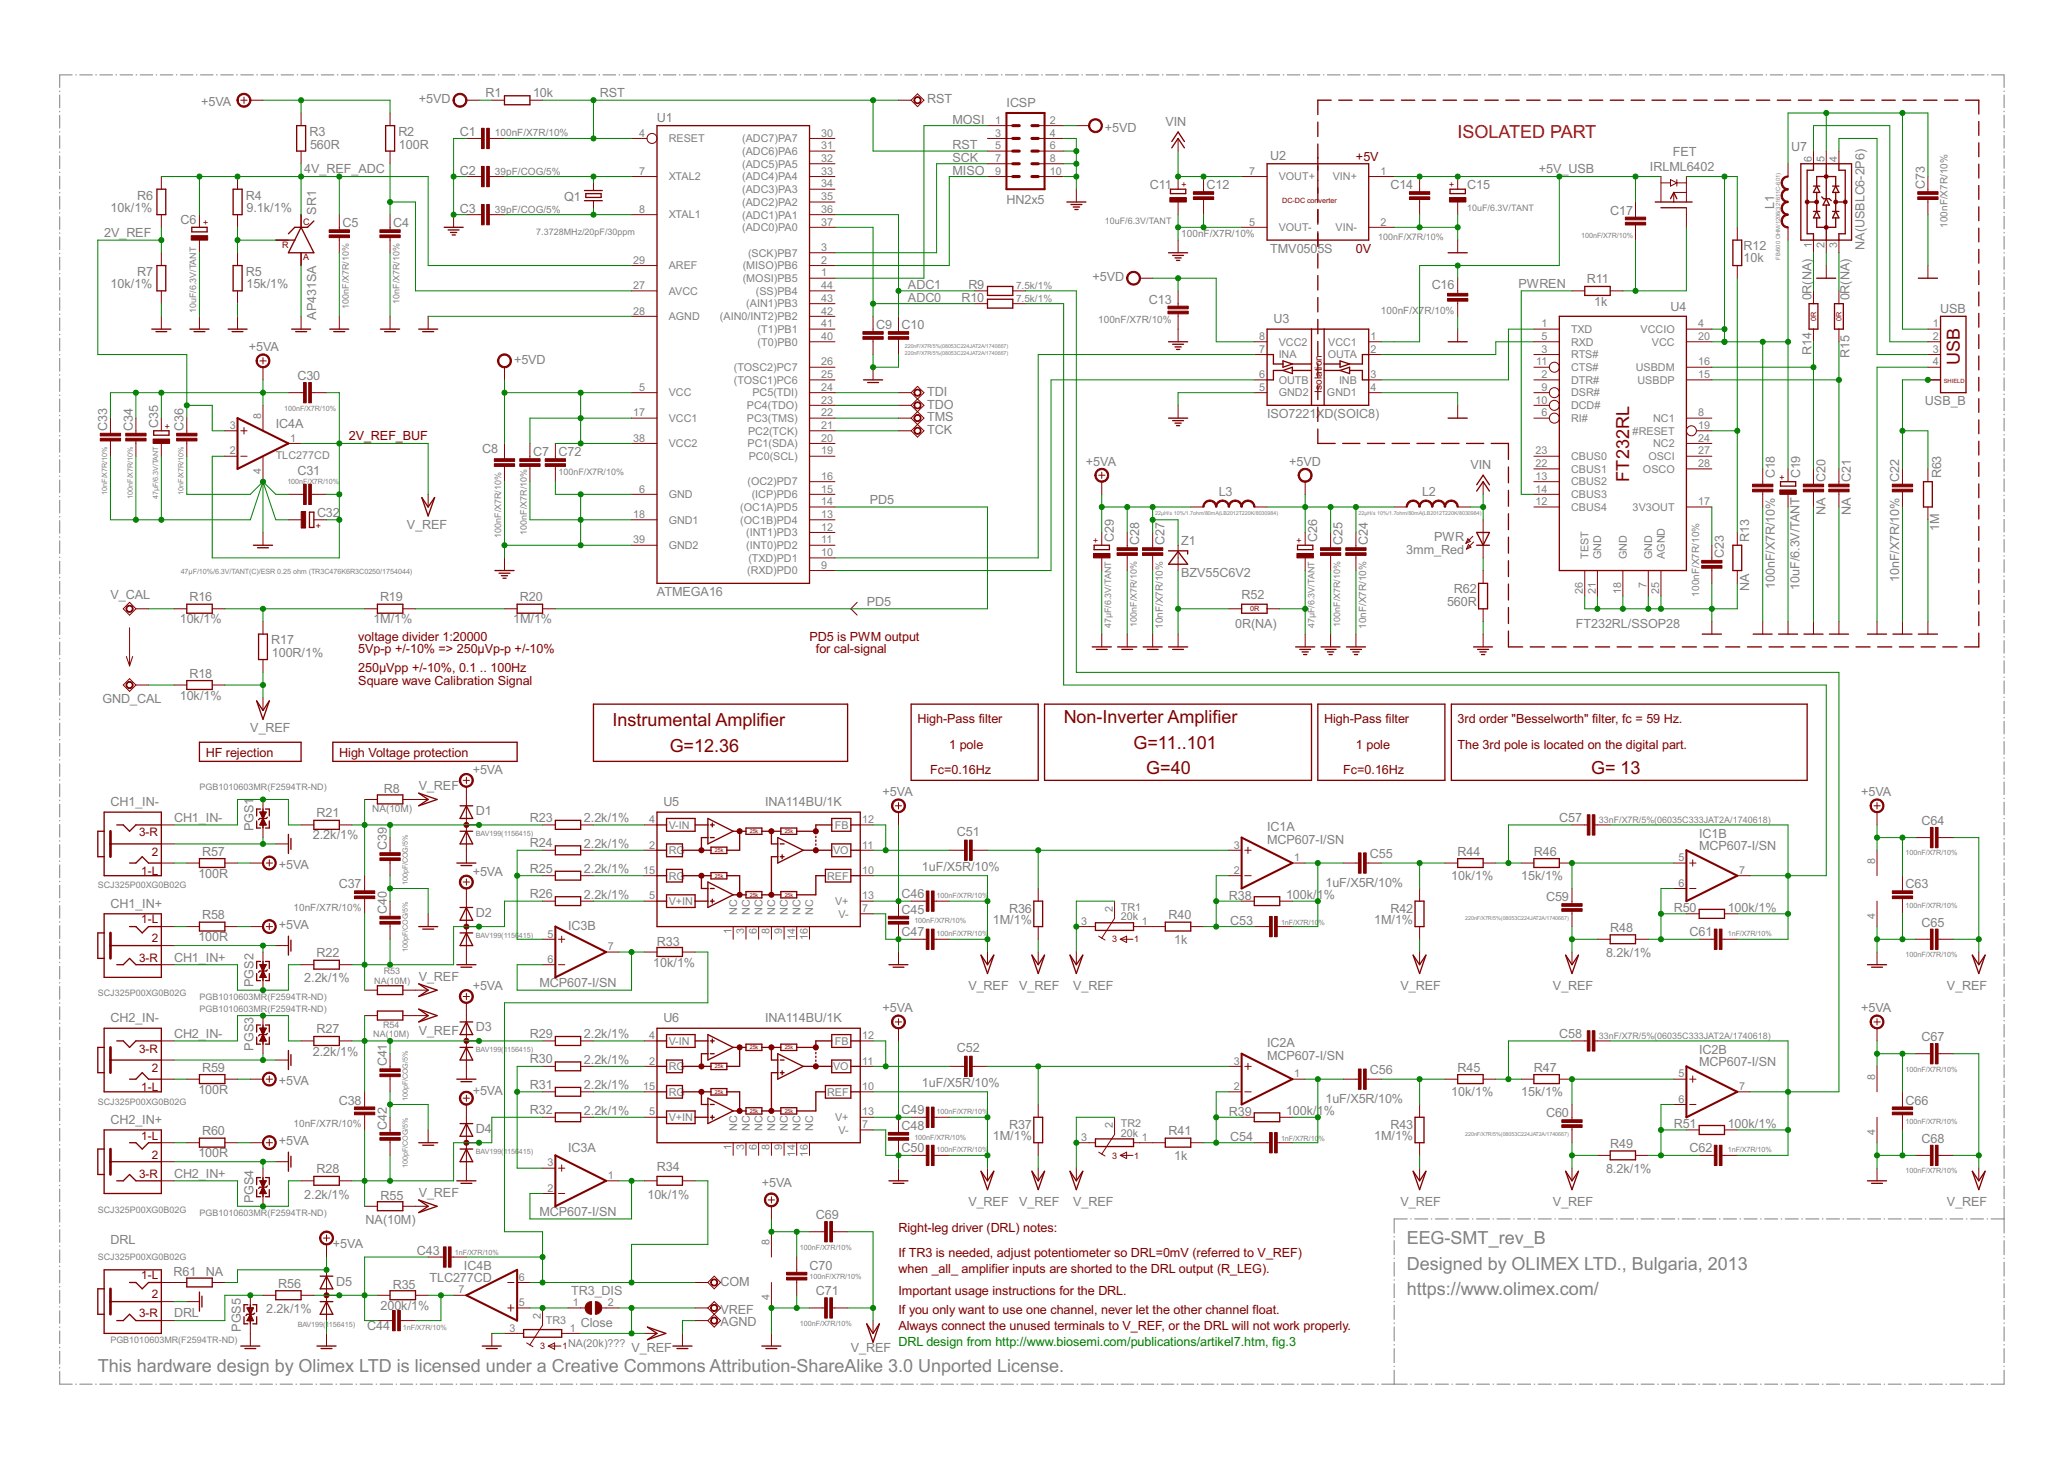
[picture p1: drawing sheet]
<svg xmlns="http://www.w3.org/2000/svg" width="297mm" height="210mm" viewBox="0 0 297 210" stroke-linecap="round" stroke-linejoin="round" font-family="sans-serif">
<defs><g id="words">
<text font-size="2.9" fill="#f00" x="209.8" y="19.9">ISOLATED PART</text>
<g font-size="2.9" fill="#800000">
<text x="282" y="52.5" transform="rotate(-90 282 52.5)">USB</text>
<text x="234.5" y="69.3" transform="rotate(-90 234.5 69.3)">FT232RL</text>
<text x="88.1" y="104.5">Instrumental Amplifier</text>
<text x="153.1" y="104">Non-Inverter Amplifier</text>
<text x="163.1" y="107.7">G=11..101</text>
<text x="96.4" y="108.2">G=12.36</text>
<text x="165" y="111.4">G=40</text>
<text x="229" y="111.4">G= 13</text>
</g>
<g font-size="2.9" fill="#808080">
<text x="202.5" y="179">EEG-SMT_rev_B</text>
<text x="202.5" y="182.7">Designed by OLIMEX LTD., Bulgaria, 2013</text>
<text x="202.5" y="186.3">https://www.olimex.com/</text>
<text x="14.1" y="197.3">This hardware design by Olimex LTD is licensed under a Creative Commons Attribution-ShareAlike 3.0 Unported License.</text>
</g>
<g font-size="2" fill="#808080">
<text x="28.9" y="15.2">+5VA</text>
<text x="60.3" y="14.8">+5VD</text>
<text x="69.9" y="14">R1</text>
<text x="76.7" y="14">10k</text>
<text x="86.3" y="14">RST</text>
<text x="94.5" y="17.5">U1</text>
<text x="133.4" y="14.9">RST</text>
<text x="137.1" y="17.8">MOSI</text>
<text x="144.8" y="15.3">ICSP</text>
<text x="44.5" y="19.6">R3</text>
<text x="44.6" y="21.4">560R</text>
<text x="57.3" y="19.6">R2</text>
<text x="57.4" y="21.4">100R</text>
<text x="66.2" y="19.6">C1</text>
<text x="137.1" y="23.3">SCK</text>
<text x="137.1" y="21.5">RST</text>
<text x="159" y="19">+5VD</text>
<text x="167.7" y="18.1">VIN</text>
<text x="182.8" y="23">U2</text>
<text x="240.8" y="22.5">FET</text>
<text x="257.8" y="21.7">U7</text>
<text x="19.7" y="28.7">R6</text>
<text x="35.4" y="28.7">R4</text>
<text x="43.8" y="24.9">4V_REF_ADC</text>
<text x="66.2" y="25.1">C2</text>
<text x="81.2" y="29">Q1</text>
<text x="137.1" y="25.1">MISO</text>
<text x="144.8" y="29.4">HN2x5</text>
<text x="165.5" y="27.1">C11</text>
<text x="173.7" y="27.1">C12</text>
<text x="200.1" y="27.1">C14</text>
<text x="211.1" y="27.1">C15</text>
<text x="221.5" y="24.9">+5V_USB</text>
<text x="237.5" y="24.7">IRLML6402</text>
<text x="277" y="27.2" transform="rotate(-90 277 27.2)">C73</text>
<text x="15" y="34.1">2V_REF</text>
<text x="15.9" y="30.5">10k/1%</text>
<text x="26" y="32.3">C6</text>
<text x="35.5" y="30.5">9.1k/1%</text>
<text x="45.5" y="30.9" transform="rotate(-90 45.5 30.9)">SR1</text>
<text x="49.3" y="32.7">C5</text>
<text x="56.6" y="32.7">C4</text>
<text x="66.2" y="30.6">C3</text>
<text x="231.7" y="30.9">C17</text>
<text x="250.9" y="35.9">R12</text>
<text x="255.3" y="30.1" transform="rotate(-90 255.3 30.1)">L1</text>
<text x="268.3" y="35.9" transform="rotate(-90 268.3 35.9)">NA(USBLC6-2P6)</text>
<text x="15.9" y="41.5">10k/1%</text>
<text x="19.7" y="39.7">R7</text>
<text x="35.4" y="39.7">R5</text>
<text x="35.5" y="41.5">15k/1%</text>
<text x="130.7" y="41.6">ADC1</text>
<text x="139.4" y="41.6">R9</text>
<text x="157.2" y="40.4">+5VD</text>
<text x="182.8" y="36.4">TMV0505S</text>
<text x="206" y="41.6">C16</text>
<text x="218.5" y="41.4">PWREN</text>
<text x="228.4" y="40.8">R11</text>
<text x="250.9" y="37.7">10k</text>
<text x="45.5" y="46" transform="rotate(-90 45.5 46)">AP431SA</text>
<text x="126.1" y="47.3">C9 C10</text>
<text x="130.7" y="43.4">ADC0</text>
<text x="138.4" y="43.4">R10</text>
<text x="165.3" y="43.7">C13</text>
<text x="183.3" y="46.4">U3</text>
<text x="229.4" y="44.1">1k</text>
<text x="240.4" y="44.8">U4</text>
<text x="260.7" y="43.2" transform="rotate(-90 260.7 43.2)">0R(NA)</text>
<text x="266.2" y="43.2" transform="rotate(-90 266.2 43.2)">0R(NA)</text>
<text x="279.2" y="45.1">USB</text>
<text x="35.8" y="50.5">+5VA</text>
<text x="74" y="52.4">+5VD</text>
<text x="260.7" y="51.1" transform="rotate(-90 260.7 51.1)">R14</text>
<text x="266.2" y="51.5" transform="rotate(-90 266.2 51.5)">R15</text>
<text x="42.8" y="54.7">C30</text>
<text x="133.4" y="56.9">TDI</text>
<text x="133.4" y="58.8">TDO</text>
<text x="277" y="58.3">USB_B</text>
<text x="15.4" y="62" transform="rotate(-90 15.4 62)">C33</text>
<text x="19.1" y="62" transform="rotate(-90 19.1 62)">C34</text>
<text x="22.8" y="61.5" transform="rotate(-90 22.8 61.5)">C35</text>
<text x="26.4" y="62" transform="rotate(-90 26.4 62)">C36</text>
<text x="39.7" y="61.5">IC4A</text>
<text x="69.4" y="65.2">C8</text>
<text x="76.7" y="65.6">C7 C72</text>
<text x="133.4" y="60.6">TMS</text>
<text x="133.4" y="62.4">TCK</text>
<text x="182.3" y="60.1">ISO7221XD(SOIC8)</text>
<text x="42.8" y="68.4">C31</text>
<text x="156.3" y="67">+5VA</text>
<text x="175.4" y="71.4">L3</text>
<text x="185.5" y="67">+5VD</text>
<text x="204.7" y="71.4">L2</text>
<text x="211.6" y="67.5">VIN</text>
<text x="255.4" y="68.8" transform="rotate(-90 255.4 68.8)">C18</text>
<text x="259.1" y="68.8" transform="rotate(-90 259.1 68.8)">C19</text>
<text x="262.7" y="69.3" transform="rotate(-90 262.7 69.3)">C20</text>
<text x="266.4" y="69.3" transform="rotate(-90 266.4 69.3)">C21</text>
<text x="273.3" y="69.3" transform="rotate(-90 273.3 69.3)">C22</text>
<text x="279.3" y="68.8" transform="rotate(-90 279.3 68.8)">R63</text>
<text x="45.6" y="74.3">C32</text>
<text x="58.6" y="76.1">V_REF</text>
<text x="125.2" y="72.5">PD5</text>
<text x="160.3" y="78" transform="rotate(-90 160.3 78)">C29</text>
<text x="189.6" y="78" transform="rotate(-90 189.6 78)">C26</text>
<text x="206.4" y="77.9">PWR</text>
<text x="251.7" y="78" transform="rotate(-90 251.7 78)">R13</text>
<text x="262.7" y="74.1" transform="rotate(-90 262.7 74.1)">NA</text>
<text x="266.4" y="74.1" transform="rotate(-90 266.4 74.1)">NA</text>
<text x="279.1" y="76.4" transform="rotate(-90 279.1 76.4)">1M</text>
<text x="164" y="78.4" transform="rotate(-90 164 78.4)">C28</text>
<text x="167.6" y="78.4" transform="rotate(-90 167.6 78.4)">C27</text>
<text x="170" y="83">BZV55C6V2</text>
<text x="170" y="78.4">Z1</text>
<text x="193.2" y="78.4" transform="rotate(-90 193.2 78.4)">C25</text>
<text x="196.9" y="78.4" transform="rotate(-90 196.9 78.4)">C24</text>
<text x="202.4" y="79.7">3mm_Red</text>
<text x="248.1" y="80.3" transform="rotate(-90 248.1 80.3)">C23</text>
<text x="273.3" y="83.7" transform="rotate(-90 273.3 83.7)">10nF/X7R/10%</text>
<text x="15.9" y="86.2">V_CAL</text>
<text x="25.9" y="89.7">10k/1%</text>
<text x="27.3" y="86.5">R16</text>
<text x="53.7" y="89.7">1M/1%</text>
<text x="54.7" y="86.5">R19</text>
<text x="73.9" y="89.7">1M/1%</text>
<text x="74.8" y="86.5">R20</text>
<text x="94.5" y="85.8">ATMEGA16</text>
<text x="124.7" y="87.1">PD5</text>
<text x="178.7" y="86.2">R52</text>
<text x="208.2" y="87.1">560R</text>
<text x="209.2" y="85.3">R62</text>
<text x="251.7" y="85" transform="rotate(-90 251.7 85)">NA</text>
<text x="255.4" y="84.7" transform="rotate(-90 255.4 84.7)">100nF/X7R/10%</text>
<text x="258.9" y="84.9" transform="rotate(-90 258.9 84.9)">10uF/6.3V/TANT</text>
<text x="39" y="92.7">R17</text>
<text x="39.1" y="94.5">100R/1%</text>
<text x="177.8" y="90.3">0R(NA)</text>
<text x="226.8" y="90.3">FT232RL/SSOP28</text>
<text x="14.8" y="101.2">GND_CAL</text>
<text x="25.9" y="100.6">10k/1%</text>
<text x="27.3" y="97.5">R18</text>
<text x="36" y="105.3">V_REF</text>
<text x="60.3" y="113.6">V_REF</text>
<text x="68" y="111.4">+5VA</text>
<text x="15.9" y="115.9">CH1_IN-</text>
<text x="25" y="118.2">CH1_IN-</text>
<text x="36.5" y="119.6" transform="rotate(-90 36.5 119.6)">PGS1</text>
<text x="45.5" y="117.6">R21</text>
<text x="55.2" y="114.1">R8</text>
<text x="68.5" y="117.3">D1</text>
<text x="76.3" y="118.2">R23</text>
<text x="84" y="118.3">2.2k/1%</text>
<text x="95.5" y="115.9">U5</text>
<text x="110.1" y="115.9">INA114BU/1K</text>
<text x="127" y="114.6">+5VA</text>
<text x="182.3" y="119.6">IC1A</text>
<text x="224.4" y="118.2">C57</text>
<text x="267.8" y="114.6">+5VA</text>
<text x="276.5" y="118.7">C64</text>
<text x="29.1" y="123.1">R57</text>
<text x="40.1" y="125.1">+5VA</text>
<text x="45" y="120.8">2.2k/1%</text>
<text x="55.7" y="122.3" transform="rotate(-90 55.7 122.3)">C39</text>
<text x="68" y="126">+5VA</text>
<text x="76.3" y="121.9">R24</text>
<text x="76.3" y="125.5">R25</text>
<text x="84" y="122">2.2k/1%</text>
<text x="84" y="125.6">2.2k/1%</text>
<text x="132.7" y="125.2">1uF/X5R/10%</text>
<text x="137.7" y="120.2">C51</text>
<text x="182.3" y="121.4">MCP607-I/SN</text>
<text x="197.2" y="123.4">C55</text>
<text x="209.8" y="123.1">R44</text>
<text x="220.8" y="123.1">R46</text>
<text x="244.5" y="122.3">MCP607-I/SN</text>
<text x="244.5" y="120.5">IC1B</text>
<text x="15.9" y="130.6">CH1_IN+</text>
<text x="28.5" y="126.3">100R</text>
<text x="48.7" y="127.8">C37</text>
<text x="55.7" y="131.5" transform="rotate(-90 55.7 131.5)">C40</text>
<text x="68.5" y="131.9">D2</text>
<text x="76.3" y="129.2">R26</text>
<text x="84" y="129.3">2.2k/1%</text>
<text x="129.8" y="131.5">C45</text>
<text x="129.8" y="129.2">C46</text>
<text x="145.2" y="131.3">R36</text>
<text x="176.9" y="129.5">R38</text>
<text x="185.1" y="129.3">100k/1%</text>
<text x="190.8" y="127.5">1uF/X5R/10%</text>
<text x="200.1" y="131.3">R42</text>
<text x="208.9" y="126.5">10k/1%</text>
<text x="218.9" y="126.5">15k/1%</text>
<text x="222.5" y="129.6">C59</text>
<text x="240.9" y="131.2">R50</text>
<text x="248.6" y="131.2">100k/1%</text>
<text x="274.3" y="127.8">C63</text>
<text x="28.5" y="135.4">100R</text>
<text x="29.1" y="132.2">R58</text>
<text x="40.1" y="133.7">+5VA</text>
<text x="45.5" y="137.7">R22</text>
<text x="81.7" y="133.8">IC3B</text>
<text x="94.5" y="136">R33</text>
<text x="129.8" y="134.7">C47</text>
<text x="142.9" y="132.9">1M/1%</text>
<text x="168.2" y="132.2">R40</text>
<text x="169" y="135.9">1k</text>
<text x="177" y="133">C53</text>
<text x="197.8" y="132.9">1M/1%</text>
<text x="231.1" y="137.7">8.2k/1%</text>
<text x="231.7" y="134.1">R48</text>
<text x="243.2" y="134.7">C61</text>
<text x="276.5" y="133.3">C65</text>
<text x="25" y="138.3">CH1_IN+</text>
<text x="36.5" y="142" transform="rotate(-90 36.5 142)">PGS2</text>
<text x="43.8" y="141.3">2.2k/1%</text>
<text x="60.3" y="141.1">V_REF</text>
<text x="68" y="142.4">+5VA</text>
<text x="77.6" y="142">MCP607-I/SN</text>
<text x="94" y="139.1">10k/1%</text>
<text x="139.4" y="142.4">V_REF</text>
<text x="146.7" y="142.4">V_REF</text>
<text x="154.4" y="142.4">V_REF</text>
<text x="201.5" y="142.4">V_REF</text>
<text x="223.5" y="142.4">V_REF</text>
<text x="280.2" y="142.4">V_REF</text>
<text x="15.9" y="147">CH2_IN-</text>
<text x="25" y="149.3">CH2_IN-</text>
<text x="45.5" y="148.7">R27</text>
<text x="60.3" y="148.8">V_REF</text>
<text x="68.5" y="148.4">D3</text>
<text x="76.3" y="149.3">R29</text>
<text x="84" y="149.4">2.2k/1%</text>
<text x="95.5" y="147">U6</text>
<text x="110.1" y="147">INA114BU/1K</text>
<text x="127" y="145.6">+5VA</text>
<text x="224.4" y="149.3">C58</text>
<text x="267.8" y="145.6">+5VA</text>
<text x="276.5" y="149.8">C67</text>
<text x="29.1" y="154.2">R59</text>
<text x="36.5" y="151.1" transform="rotate(-90 36.5 151.1)">PGS3</text>
<text x="45" y="151.9">2.2k/1%</text>
<text x="55.7" y="153.4" transform="rotate(-90 55.7 153.4)">C41</text>
<text x="76.3" y="153">R30</text>
<text x="84" y="153.1">2.2k/1%</text>
<text x="137.7" y="151.3">C52</text>
<text x="182.3" y="152.5">MCP607-I/SN</text>
<text x="182.3" y="150.7">IC2A</text>
<text x="197.2" y="154.5">C56</text>
<text x="209.8" y="154.2">R45</text>
<text x="220.8" y="154.2">R47</text>
<text x="244.5" y="153.4">MCP607-I/SN</text>
<text x="244.5" y="151.6">IC2B</text>
<text x="15.9" y="161.7">CH2_IN+</text>
<text x="28.5" y="157.3">100R</text>
<text x="40.1" y="156.2">+5VA</text>
<text x="48.7" y="158.9">C38</text>
<text x="68" y="157.5">+5VA</text>
<text x="76.3" y="156.6">R31</text>
<text x="76.3" y="160.3">R32</text>
<text x="84" y="156.7">2.2k/1%</text>
<text x="84" y="160.4">2.2k/1%</text>
<text x="129.8" y="160.3">C49</text>
<text x="132.7" y="156.3">1uF/X5R/10%</text>
<text x="176.9" y="160.6">R39</text>
<text x="185.1" y="160.4">100k/1%</text>
<text x="190.8" y="158.6">1uF/X5R/10%</text>
<text x="208.9" y="157.6">10k/1%</text>
<text x="218.9" y="157.6">15k/1%</text>
<text x="222.5" y="160.7">C60</text>
<text x="274.3" y="158.9">C66</text>
<text x="28.5" y="166.5">100R</text>
<text x="29.1" y="163.3">R60</text>
<text x="40.1" y="164.8">+5VA</text>
<text x="55.7" y="162.6" transform="rotate(-90 55.7 162.6)">C42</text>
<text x="68.5" y="163">D4</text>
<text x="81.7" y="165.8">IC3A</text>
<text x="129.8" y="162.6">C48</text>
<text x="129.8" y="165.8">C50</text>
<text x="142.9" y="164">1M/1%</text>
<text x="145.2" y="162.4">R37</text>
<text x="168.2" y="163.3">R41</text>
<text x="169" y="166.9">1k</text>
<text x="177" y="164.1">C54</text>
<text x="197.8" y="164">1M/1%</text>
<text x="200.1" y="162.4">R43</text>
<text x="231.7" y="165.1">R49</text>
<text x="240.9" y="162.3">R51</text>
<text x="243.2" y="165.8">C62</text>
<text x="248.6" y="162.3">100k/1%</text>
<text x="276.5" y="164.4">C68</text>
<text x="25" y="169.4">CH2_IN+</text>
<text x="36.5" y="173.1" transform="rotate(-90 36.5 173.1)">PGS4</text>
<text x="43.8" y="172.4">2.2k/1%</text>
<text x="45.5" y="168.8">R28</text>
<text x="54.8" y="172.6">R55</text>
<text x="60.3" y="172.2">V_REF</text>
<text x="93.2" y="172.4">10k/1%</text>
<text x="94.5" y="168.5">R34</text>
<text x="109.6" y="170.8">+5VA</text>
<text x="139.4" y="173.5">V_REF</text>
<text x="146.7" y="173.5">V_REF</text>
<text x="154.4" y="173.5">V_REF</text>
<text x="201.5" y="173.5">V_REF</text>
<text x="223.5" y="173.5">V_REF</text>
<text x="231.1" y="168.8">8.2k/1%</text>
<text x="280.2" y="173.5">V_REF</text>
<text x="15.9" y="179">DRL</text>
<text x="47.9" y="179.5">+5VA</text>
<text x="52.6" y="176.1">NA(10M)</text>
<text x="77.6" y="174.9">MCP607-I/SN</text>
<text x="117.4" y="175.4">C69</text>
<text x="25" y="183.6">R61 NA</text>
<text x="40.1" y="185.3">R56</text>
<text x="48.4" y="185">D5</text>
<text x="56.5" y="185.4">R35</text>
<text x="60" y="180.6">C43</text>
<text x="61.8" y="184.4">TLC277CD</text>
<text x="66.8" y="182.7">IC4B</text>
<text x="103.7" y="185">COM</text>
<text x="116.5" y="182.7">C70</text>
<text x="25" y="189.5">DRL</text>
<text x="34.6" y="191.6" transform="rotate(-90 34.6 191.6)">PGS5</text>
<text x="38.3" y="188.9">2.2k/1%</text>
<text x="52.9" y="191.4">C44</text>
<text x="54.8" y="188.4">200k/1%</text>
<text x="82.2" y="186.3">TR3_DIS</text>
<text x="83.6" y="190.9">Close</text>
<text x="103.7" y="190.8">AGND</text>
<text x="103.7" y="189">VREF</text>
<text x="117.4" y="186.3">C71</text>
<text x="90.9" y="194.5">V_REF</text>
<text x="122.4" y="194.6">V_REF</text>
</g>
<g font-size="2" fill="#800000">
<text x="195.1" y="23.1">+5V</text>
<text x="195.1" y="36.4">0V</text>
<text x="50.2" y="63.3">2V_REF_BUF</text>
<text x="51.6" y="92.2">voltage divider 1:20000</text>
<text x="51.6" y="94">5Vp-p +/-10% =&gt; 250µVp-p +/-10%</text>
<text x="116.5" y="92.2">PD5 is PWM output</text>
<text x="117.4" y="94">for cal-signal</text>
<text x="51.6" y="96.7">250µVpp +/-10%, 0.1 .. 100Hz</text>
<text x="51.6" y="98.6">Square wave Calibration Signal</text>
<text x="132" y="104">High-Pass filter</text>
<text x="136.6" y="107.7">1 pole</text>
<text x="190.6" y="104">High-Pass filter</text>
<text x="195.1" y="107.7">1 pole</text>
<text x="209.8" y="104">3rd order &quot;Besselworth&quot; filter, fc = 59 Hz.</text>
<text x="209.8" y="107.7">The 3rd pole is located on the digital part.</text>
<text x="29.6" y="109">HF rejection</text>
<text x="48.8" y="109">High Voltage protection</text>
<text x="133.9" y="111.4">Fc=0.16Hz</text>
<text x="193.3" y="111.4">Fc=0.16Hz</text>
<text x="129.3" y="177.2">Right-leg driver (DRL) notes:</text>
<text x="129.3" y="180.9">If TR3 is needed, adjust potentiometer so DRL=0mV (referred to V_REF)</text>
<text x="129.3" y="183.1">when _all_ amplifier inputs are shorted to the DRL output (R_LEG).</text>
<text x="129.3" y="189.1">If you only want to use one channel, never let the other channel float.</text>
<text x="129.3" y="186.3">Important usage instructions for the DRL.</text>
<text x="129.3" y="191.4">Always connect the unused terminals to V_REF, or the DRL will not work properly.</text>
</g>
<text font-size="2" fill="#008000" x="129.3" y="193.7">DRL design from http://www.biosemi.com/publications/artikel7.htm, fig.3</text>
<g font-size="1.9" fill="#800000">
<text x="20" y="120.3">3-R</text>
<text x="20.3" y="125.8">1-L</text>
<text x="21.8" y="123.1">2</text>
<text x="20.3" y="132.8">1-L</text>
<text x="21.8" y="135.6">2</text>
<text x="20" y="138.3">3-R</text>
<text x="20" y="151.4">3-R</text>
<text x="21.8" y="154.2">2</text>
<text x="20.3" y="156.9">1-L</text>
<text x="20.3" y="163.9">1-L</text>
<text x="21.8" y="166.7">2</text>
<text x="20" y="169.4">3-R</text>
<text x="20.3" y="184.1">1-L</text>
<text x="20" y="189.5">3-R</text>
<text x="21.8" y="186.8">2</text>
</g>
<g font-size="1.7" fill="#808080">
<text x="143.2" y="17.8">1</text>
<text x="151.1" y="17.8">2</text>
<text x="92" y="19.7">4</text>
<text x="96.2" y="20.5">RESET</text>
<text x="106.8" y="20.5">(ADC7)PA7</text>
<text x="106.8" y="22.3">(ADC6)PA6</text>
<text x="118.2" y="19.7">30</text>
<text x="118.2" y="21.5">31</text>
<text x="118.2" y="23.3">32</text>
<text x="143.2" y="19.7">3</text>
<text x="143.2" y="21.5">5</text>
<text x="143.2" y="23.3">7</text>
<text x="151.1" y="19.7">4</text>
<text x="151.1" y="21.5">6</text>
<text x="151.1" y="23.3">8</text>
<text x="260.7" y="23.3" transform="rotate(-90 260.7 23.3)">6</text>
<text x="262.6" y="23.3" transform="rotate(-90 262.6 23.3)">5</text>
<text x="264.4" y="23.3" transform="rotate(-90 264.4 23.3)">4</text>
<text x="92" y="25.1">7</text>
<text x="96.2" y="25.9">XTAL2</text>
<text x="106.8" y="24.1">(ADC5)PA5</text>
<text x="106.8" y="25.9">(ADC4)PA4</text>
<text x="106.8" y="27.8">(ADC3)PA3</text>
<text x="106.8" y="29.6">(ADC2)PA2</text>
<text x="118.2" y="25.1">33</text>
<text x="118.2" y="27">34</text>
<text x="118.2" y="28.8">35</text>
<text x="143.2" y="25.1">9</text>
<text x="151.1" y="25.1">10</text>
<text x="179.8" y="25.1">7</text>
<text x="184" y="25.9">VOUT+</text>
<text x="191.8" y="25.9">VIN+</text>
<text x="198.7" y="25.1">1</text>
<text x="92" y="30.6">8</text>
<text x="96.2" y="31.4">XTAL1</text>
<text x="106.8" y="31.4">(ADC1)PA1</text>
<text x="106.8" y="33.3">(ADC0)PA0</text>
<text x="118.2" y="30.6">36</text>
<text x="118.2" y="32.5">37</text>
<text x="179.8" y="32.5">5</text>
<text x="184" y="33.3">VOUT-</text>
<text x="192.2" y="33.3">VIN-</text>
<text x="198.7" y="32.5">2</text>
<text x="260.7" y="35.7" transform="rotate(-90 260.7 35.7)">1</text>
<text x="262.6" y="35.7" transform="rotate(-90 262.6 35.7)">2</text>
<text x="264.4" y="35.7" transform="rotate(-90 264.4 35.7)">3</text>
<text x="91.1" y="41.6">27</text>
<text x="91.1" y="37.9">29</text>
<text x="96.2" y="38.7">AREF</text>
<text x="106.9" y="38.8">(MISO)PB6</text>
<text x="106.9" y="40.6">(MOSI)PB5</text>
<text x="107.7" y="36.9">(SCK)PB7</text>
<text x="118.2" y="36.1">3</text>
<text x="118.2" y="37.9">2</text>
<text x="118.2" y="39.8">1</text>
<text x="118.2" y="41.6">44</text>
<text x="91.1" y="45.3">28</text>
<text x="96.2" y="46.1">AGND</text>
<text x="96.2" y="42.4">AVCC</text>
<text x="103.6" y="46.1">(AIN0/INT2)PB2</text>
<text x="107.4" y="44.2">(AIN1)PB3</text>
<text x="108.8" y="42.4">(SS)PB4</text>
<text x="109" y="47.9">(T1)PB1</text>
<text x="118.2" y="43.4">43</text>
<text x="118.2" y="45.3">42</text>
<text x="118.2" y="47.1">41</text>
<text x="221.9" y="47.1">1</text>
<text x="226.1" y="47.9">TXD</text>
<text x="236.1" y="47.9">VCCIO</text>
<text x="244.4" y="47.1">4</text>
<text x="278.2" y="47.1">1</text>
<text x="105.6" y="53.4">(TOSC2)PC7</text>
<text x="109" y="49.7">(T0)PB0</text>
<text x="118.2" y="48.9">40</text>
<text x="118.2" y="52.6">26</text>
<text x="181.2" y="50.7">7</text>
<text x="181.2" y="48.9">8</text>
<text x="184" y="51.6">INA</text>
<text x="184" y="49.7">VCC2</text>
<text x="191.1" y="51.6">OUTA</text>
<text x="191.1" y="49.7">VCC1</text>
<text x="197.2" y="48.9">1</text>
<text x="197.2" y="50.7">2</text>
<text x="221.1" y="52.6">11</text>
<text x="221.9" y="50.7">3</text>
<text x="221.9" y="48.9">5</text>
<text x="226.1" y="53.4">CTS#</text>
<text x="226.1" y="51.6">RTS#</text>
<text x="226.1" y="49.7">RXD</text>
<text x="235.4" y="53.4">USBDM</text>
<text x="237.7" y="49.7">VCC</text>
<text x="244.4" y="48.9">20</text>
<text x="244.4" y="52.6">16</text>
<text x="278.2" y="48.9">2</text>
<text x="278.2" y="50.7">3</text>
<text x="278.2" y="52.6">4</text>
<text x="91.1" y="59.9">17</text>
<text x="92" y="56.2">5</text>
<text x="96.2" y="57">VCC</text>
<text x="105.6" y="55.2">(TOSC1)PC6</text>
<text x="107.5" y="58.9">PC4(TDO)</text>
<text x="108.3" y="57">PC5(TDI)</text>
<text x="118.2" y="54.4">25</text>
<text x="118.2" y="56.2">24</text>
<text x="118.2" y="58.1">23</text>
<text x="118.2" y="59.9">22</text>
<text x="181.2" y="56.2">5</text>
<text x="181.2" y="54.4">6</text>
<text x="184" y="57">GND2</text>
<text x="184" y="55.2">OUTB</text>
<text x="191" y="57">GND1</text>
<text x="192.7" y="55.2">INB</text>
<text x="197.2" y="54.4">3</text>
<text x="197.2" y="56.2">4</text>
<text x="221" y="58.1">10</text>
<text x="221.9" y="59.9">6</text>
<text x="221.9" y="56.2">9</text>
<text x="221.9" y="54.4">2</text>
<text x="226.1" y="58.9">DCD#</text>
<text x="226.1" y="57">DSR#</text>
<text x="226.1" y="55.2">DTR#</text>
<text x="235.7" y="55.2">USBDP</text>
<text x="244.4" y="54.4">15</text>
<text x="244.4" y="59.9">8</text>
<text x="33.1" y="65.4">2</text>
<text x="33.1" y="61.7">3</text>
<text x="37.6" y="60.3" transform="rotate(-90 37.6 60.3)">8</text>
<text x="41.8" y="63.5">1</text>
<text x="91.1" y="63.5">38</text>
<text x="96.2" y="60.7">VCC1</text>
<text x="96.2" y="64.4">VCC2</text>
<text x="107.5" y="60.7">PC3(TMS)</text>
<text x="107.6" y="64.4">PC1(SDA)</text>
<text x="107.7" y="62.5">PC2(TCK)</text>
<text x="118.2" y="61.7">21</text>
<text x="118.2" y="63.5">20</text>
<text x="118.2" y="65.4">19</text>
<text x="221" y="65.4">23</text>
<text x="226.1" y="60.7">RI#</text>
<text x="235" y="62.5">#RESET</text>
<text x="237.9" y="60.7">NC1</text>
<text x="237.9" y="64.4">NC2</text>
<text x="244.4" y="61.7">19</text>
<text x="244.4" y="63.5">24</text>
<text x="244.4" y="65.4">27</text>
<text x="37.6" y="68.2" transform="rotate(-90 37.6 68.2)">4</text>
<text x="39.7" y="66.1">TLC277CD</text>
<text x="92" y="70.9">6</text>
<text x="96.2" y="71.7">GND</text>
<text x="107.6" y="69.8">(OC2)PD7</text>
<text x="107.7" y="66.2">PC0(SCL)</text>
<text x="108.2" y="71.7">(ICP)PD6</text>
<text x="118.2" y="70.9">15</text>
<text x="118.2" y="69">16</text>
<text x="221" y="70.9">14</text>
<text x="221" y="69">13</text>
<text x="221" y="67.2">22</text>
<text x="226.1" y="71.7">CBUS3</text>
<text x="226.1" y="69.8">CBUS2</text>
<text x="226.1" y="68">CBUS1</text>
<text x="226.1" y="66.2">CBUS0</text>
<text x="236.4" y="68">OSCO</text>
<text x="237.2" y="66.2">OSCI</text>
<text x="244.4" y="67.2">28</text>
<text x="91.1" y="74.5">18</text>
<text x="96.2" y="75.3">GND1</text>
<text x="106.5" y="75.3">(OC1B)PD4</text>
<text x="106.5" y="73.5">(OC1A)PD5</text>
<text x="107.4" y="77.2">(INT1)PD3</text>
<text x="118.2" y="76.4">12</text>
<text x="118.2" y="74.5">13</text>
<text x="118.2" y="72.7">14</text>
<text x="221" y="72.7">12</text>
<text x="226.1" y="73.5">CBUS4</text>
<text x="235" y="73.5">3V3OUT</text>
<text x="244.4" y="72.7">17</text>
<text x="91.1" y="78.2">39</text>
<text x="96.2" y="79">GND2</text>
<text x="107.4" y="79">(INT0)PD2</text>
<text x="107.5" y="82.6">(RXD)PD0</text>
<text x="107.7" y="80.8">(TXD)PD1</text>
<text x="118.2" y="81.8">9</text>
<text x="118.2" y="80">10</text>
<text x="118.2" y="78.2">11</text>
<text x="228.6" y="80.4" transform="rotate(-90 228.6 80.4)">TEST</text>
<text x="230.4" y="80.4" transform="rotate(-90 230.4 80.4)">GND</text>
<text x="234.1" y="80.4" transform="rotate(-90 234.1 80.4)">GND</text>
<text x="237.8" y="80.4" transform="rotate(-90 237.8 80.4)">GND</text>
<text x="239.6" y="80.4" transform="rotate(-90 239.6 80.4)">AGND</text>
<text x="227.8" y="85.5" transform="rotate(-90 227.8 85.5)">26</text>
<text x="229.6" y="85.5" transform="rotate(-90 229.6 85.5)">21</text>
<text x="233.3" y="85.5" transform="rotate(-90 233.3 85.5)">18</text>
<text x="237" y="84.6" transform="rotate(-90 237 84.6)">7</text>
<text x="238.8" y="85.5" transform="rotate(-90 238.8 85.5)">25</text>
<text x="93.4" y="118.4">4</text>
<text x="96.2" y="119.2">V-IN</text>
<text x="120.1" y="119.2">FB</text>
<text x="124.1" y="118.4">12</text>
<text x="92.6" y="125.7">15</text>
<text x="93.4" y="122.1">2</text>
<text x="96.2" y="122.9">RG</text>
<text x="119.9" y="122.9">VO</text>
<text x="124.1" y="125.7">10</text>
<text x="124.1" y="122.1">11</text>
<text x="177.6" y="125.7">2</text>
<text x="177.6" y="122.1">3</text>
<text x="186.3" y="123.9">1</text>
<text x="241.6" y="123.9">5</text>
<text x="250.3" y="125.7">7</text>
<text x="269.9" y="124.3" transform="rotate(-90 269.9 124.3)">8</text>
<text x="93.4" y="129.4">5</text>
<text x="96.2" y="130.2">V+IN</text>
<text x="96.2" y="126.5">RG</text>
<text x="106.1" y="131.6" transform="rotate(-90 106.1 131.6)">NC</text>
<text x="107.9" y="131.6" transform="rotate(-90 107.9 131.6)">NC</text>
<text x="109.7" y="131.6" transform="rotate(-90 109.7 131.6)">NC</text>
<text x="111.6" y="131.6" transform="rotate(-90 111.6 131.6)">NC</text>
<text x="113.4" y="131.6" transform="rotate(-90 113.4 131.6)">NC</text>
<text x="115.2" y="131.6" transform="rotate(-90 115.2 131.6)">NC</text>
<text x="117" y="131.6" transform="rotate(-90 117 131.6)">NC</text>
<text x="119" y="126.5">REF</text>
<text x="120.2" y="130.2">V+</text>
<text x="124.1" y="131.2">7</text>
<text x="124.1" y="129.4">13</text>
<text x="160.1" y="131.2" transform="rotate(-90 160.1 131.2)">2</text>
<text x="161.3" y="131">TR1</text>
<text x="241.6" y="127.6">6</text>
<text x="78.8" y="134.9">5</text>
<text x="87.5" y="136.7">7</text>
<text x="105.3" y="134.4" transform="rotate(-90 105.3 134.4)">1</text>
<text x="107.1" y="134.4" transform="rotate(-90 107.1 134.4)">3</text>
<text x="108.9" y="134.4" transform="rotate(-90 108.9 134.4)">6</text>
<text x="110.8" y="134.4" transform="rotate(-90 110.8 134.4)">8</text>
<text x="112.6" y="134.4" transform="rotate(-90 112.6 134.4)">9</text>
<text x="114.4" y="135.3" transform="rotate(-90 114.4 135.3)">14</text>
<text x="116.2" y="135.3" transform="rotate(-90 116.2 135.3)">16</text>
<text x="120.7" y="132">V-</text>
<text x="155.6" y="133">3</text>
<text x="161.3" y="132.4">20k</text>
<text x="164.3" y="133">1</text>
<text x="269.9" y="132.2" transform="rotate(-90 269.9 132.2)">4</text>
<text x="78.8" y="138.5">6</text>
<text x="93.4" y="149.5">4</text>
<text x="124.1" y="149.5">12</text>
<text x="93.4" y="153.2">2</text>
<text x="96.2" y="154">RG</text>
<text x="96.2" y="150.3">V-IN</text>
<text x="119.9" y="154">VO</text>
<text x="120.1" y="150.3">FB</text>
<text x="124.1" y="153.2">11</text>
<text x="177.6" y="153.2">3</text>
<text x="186.3" y="155">1</text>
<text x="241.6" y="155">5</text>
<text x="269.9" y="155.4" transform="rotate(-90 269.9 155.4)">8</text>
<text x="92.6" y="156.8">15</text>
<text x="93.4" y="160.5">5</text>
<text x="96.2" y="161.3">V+IN</text>
<text x="96.2" y="157.6">RG</text>
<text x="119" y="157.6">REF</text>
<text x="120.2" y="161.3">V+</text>
<text x="124.1" y="156.8">10</text>
<text x="124.1" y="160.5">13</text>
<text x="177.6" y="156.8">2</text>
<text x="241.6" y="158.7">6</text>
<text x="250.3" y="156.8">7</text>
<text x="78.8" y="167.8">3</text>
<text x="105.3" y="165.5" transform="rotate(-90 105.3 165.5)">1</text>
<text x="106.1" y="162.7" transform="rotate(-90 106.1 162.7)">NC</text>
<text x="107.1" y="165.5" transform="rotate(-90 107.1 165.5)">3</text>
<text x="107.9" y="162.7" transform="rotate(-90 107.9 162.7)">NC</text>
<text x="108.9" y="165.5" transform="rotate(-90 108.9 165.5)">6</text>
<text x="109.7" y="162.7" transform="rotate(-90 109.7 162.7)">NC</text>
<text x="110.8" y="165.5" transform="rotate(-90 110.8 165.5)">8</text>
<text x="111.6" y="162.7" transform="rotate(-90 111.6 162.7)">NC</text>
<text x="112.6" y="165.5" transform="rotate(-90 112.6 165.5)">9</text>
<text x="113.4" y="162.7" transform="rotate(-90 113.4 162.7)">NC</text>
<text x="114.4" y="166.4" transform="rotate(-90 114.4 166.4)">14</text>
<text x="115.2" y="162.7" transform="rotate(-90 115.2 162.7)">NC</text>
<text x="116.2" y="166.4" transform="rotate(-90 116.2 166.4)">16</text>
<text x="117" y="162.7" transform="rotate(-90 117 162.7)">NC</text>
<text x="120.7" y="163.1">V-</text>
<text x="124.1" y="162.3">7</text>
<text x="155.6" y="164.1">3</text>
<text x="160.1" y="162.3" transform="rotate(-90 160.1 162.3)">2</text>
<text x="161.3" y="163.5">20k</text>
<text x="161.3" y="162.1">TR2</text>
<text x="164.3" y="164.1">1</text>
<text x="269.9" y="163.3" transform="rotate(-90 269.9 163.3)">4</text>
<text x="78.8" y="171.5">2</text>
<text x="87.5" y="169.6">1</text>
<text x="110.8" y="179.2" transform="rotate(-90 110.8 179.2)">8</text>
<text x="74.7" y="184.3">6</text>
<text x="66" y="186.1">7</text>
<text x="73.3" y="191.6">3</text>
<text x="74.7" y="187.9">5</text>
<text x="77.8" y="189.7" transform="rotate(-90 77.8 189.7)">2</text>
<text x="78.5" y="190.5">TR3</text>
<text x="82" y="191.6">1</text>
<text x="82.5" y="187.9">1</text>
<text x="87.5" y="187.9">2</text>
<text x="110.8" y="187.1" transform="rotate(-90 110.8 187.1)">4</text>
<text x="81.7" y="193.8">NA(20k)???</text>
</g>
<g font-size="1.6" fill="#808080">
<text x="71.2" y="19.6">100nF/X7R/10%</text>
<text x="71.2" y="25.1">39pF/COG/5%</text>
<text x="71.2" y="30.6">39pF/COG/5%</text>
<text x="170" y="34.1">100nF/X7R/10%</text>
<text x="280.3" y="32.8" transform="rotate(-90 280.3 32.8)">100nF/X7R/10%</text>
<text x="146.2" y="41.6">7.5k/1%</text>
<text x="146.2" y="43.4">7.5k/1%</text>
<text x="158" y="46.4">100nF/X7R/10%</text>
<text x="198.7" y="45.2">100nF/X7R/10%</text>
<text x="244.5" y="85.8" transform="rotate(-90 244.5 85.8)">100nF/X7R/10%</text>
<text x="167.4" y="90.5" transform="rotate(-90 167.4 90.5)">10nF/X7R/10%</text>
<text x="196.6" y="90.5" transform="rotate(-90 196.6 90.5)">10nF/X7R/10%</text>
<text x="53.6" y="116.9">NA(10M)</text>
<text x="42.2" y="131">10nF/X7R/10%</text>
<text x="42.2" y="162.1">10nF/X7R/10%</text>
</g>
<text font-size="1.6" fill="#800000" x="190.2" y="56.5" transform="rotate(-90 190.2 56.5)">Isolation</text>
<g font-size="1.4" fill="#800000">
<text x="170.9" y="26.9" transform="rotate(-90 170.9 26.9)">+</text>
<text x="209.4" y="26.9" transform="rotate(-90 209.4 26.9)">+</text>
<text x="30" y="32.4" transform="rotate(-90 30 32.4)">+</text>
<text x="40.6" y="35.7">R</text>
<text x="43.6" y="32.4">C</text>
<text x="43.6" y="37.5">A</text>
<text x="24.5" y="61.7" transform="rotate(-90 24.5 61.7)">+</text>
<text x="256.9" y="69" transform="rotate(-90 256.9 69)">+</text>
<text x="45.5" y="76.1">+</text>
<text x="158.1" y="78.1" transform="rotate(-90 158.1 78.1)">+</text>
<text x="187.4" y="78.1" transform="rotate(-90 187.4 78.1)">+</text>
<text x="160" y="135.6">3</text>
<text x="163.2" y="135.6">1</text>
<text x="160" y="166.7">3</text>
<text x="163.2" y="166.7">1</text>
<text x="77.7" y="194.1">3</text>
<text x="80.9" y="194.1">1</text>
</g>
<g font-size="1.4" fill="#808080">
<text x="77.2" y="33.8">7.3728MHz/20pF/30ppm</text>
<text x="159" y="32.3">10uF/6.3V/TANT</text>
<text x="198.3" y="34.5">100nF/X7R/10%</text>
<text x="211.1" y="30.4">10uF/6.3V/TANT</text>
<text x="28.2" y="45.1" transform="rotate(-90 28.2 45.1)">10uF/6.3V/TANT</text>
<text x="50.2" y="44.4" transform="rotate(-90 50.2 44.4)">100nF/X7R/10%</text>
<text x="57.5" y="43.7" transform="rotate(-90 57.5 43.7)">10nF/X7R/10%</text>
<text x="80.4" y="68.4">100nF/X7R/10%</text>
<text x="72.1" y="77.4" transform="rotate(-90 72.1 77.4)">100nF/X7R/10%</text>
<text x="75.8" y="76.9" transform="rotate(-90 75.8 76.9)">100nF/X7R/10%</text>
<text x="159.9" y="90.4" transform="rotate(-90 159.9 90.4)">47µF/6.3V/TANT</text>
<text x="163.6" y="90.2" transform="rotate(-90 163.6 90.2)">100nF/X7R/10%</text>
<text x="189.2" y="90.4" transform="rotate(-90 189.2 90.4)">47µF/6.3V/TANT</text>
<text x="192.9" y="90.2" transform="rotate(-90 192.9 90.2)">100nF/X7R/10%</text>
<text x="28.7" y="113.6">PGB1010603MR(F2594TR-ND)</text>
<text x="230.1" y="118.4">33nF/X7R/5%(06035C333JAT2A/1740618)</text>
<text x="14.1" y="127.8">SCJ325P00XG0B02G</text>
<text x="14.1" y="143.4">SCJ325P00XG0B02G</text>
<text x="28.7" y="143.8">PGB1010603MR(F2594TR-ND)</text>
<text x="53.9" y="141.6">NA(10M)</text>
<text x="55.2" y="140.2">R53</text>
<text x="28.7" y="145.6">PGB1010603MR(F2594TR-ND)</text>
<text x="53.7" y="149.2">NA(10M)</text>
<text x="55.1" y="147.9">R54</text>
<text x="230.1" y="149.5">33nF/X7R/5%(06035C333JAT2A/1740618)</text>
<text x="14.1" y="158.9">SCJ325P00XG0B02G</text>
<text x="14.1" y="174.5">SCJ325P00XG0B02G</text>
<text x="28.7" y="174.9">PGB1010603MR(F2594TR-ND)</text>
<text x="14.1" y="181.3">SCJ325P00XG0B02G</text>
<text x="15.9" y="193.2">PGB1010603MR(F2594TR-ND)</text>
</g>
<g font-size="1.2" fill="#800000">
<text x="184.5" y="29.2">DC-DC converter</text>
<text x="261.4" y="46.2" transform="rotate(-90 261.4 46.2)">0R</text>
<text x="265" y="46.2" transform="rotate(-90 265 46.2)">0R</text>
<text x="179.9" y="87.9">0R</text>
</g>
<g font-size="1.2" fill="#808080">
<text x="227.5" y="34.2">100nF/X7R/10%</text>
<text x="40.9" y="59.1">100nF/X7R/10%</text>
<text x="15.4" y="71.2" transform="rotate(-90 15.4 71.2)">10nF/X7R/10%</text>
<text x="19.1" y="71.7" transform="rotate(-90 19.1 71.7)">100nF/X7R/10%</text>
<text x="22.8" y="71.8" transform="rotate(-90 22.8 71.8)">47µF/6.3V/TANT</text>
<text x="26.4" y="71.2" transform="rotate(-90 26.4 71.2)">10nF/X7R/10%</text>
<text x="41.4" y="69.6">100nF/X7R/10%</text>
<text x="26" y="82.6">47µF/10%/6.3V/TANT(C)/ESR 0.25 ohm (TR3C476K6R3C0250/1754044)</text>
<text x="68.5" y="120.3">BAV199(1156415)</text>
<text x="274.3" y="123.1">100nF/X7R/10%</text>
<text x="58.7" y="127.4" transform="rotate(-90 58.7 127.4)">100pF/COG/5%</text>
<text x="134.8" y="129.2">100nF/X7R/10%</text>
<text x="274.3" y="130.6">100nF/X7R/10%</text>
<text x="58.7" y="137" transform="rotate(-90 58.7 137)">100pF/COG/5%</text>
<text x="68.5" y="135">BAV199(1156</text>
<text x="74.7" y="135">415)</text>
<text x="131.6" y="132.8">100nF/X7R/10%</text>
<text x="134.8" y="134.7">100nF/X7R/10%</text>
<text x="184.4" y="133">1nF/X7R/10</text>
<text x="189.8" y="133">%</text>
<text x="248.6" y="134.7">1nF/X7R/10%</text>
<text x="274.3" y="137.7">100nF/X7R/10%</text>
<text x="68.5" y="151.4">BAV199(1156415)</text>
<text x="274.3" y="154.2">100nF/X7R/10%</text>
<text x="58.7" y="158.5" transform="rotate(-90 58.7 158.5)">100pF/COG/5%</text>
<text x="134.8" y="160.3">100nF/X7R/10%</text>
<text x="274.3" y="161.7">100nF/X7R/10%</text>
<text x="68.5" y="166.1">BAV199(1156</text>
<text x="74.7" y="166.1">415)</text>
<text x="131.6" y="163.9">100nF/X7R/10%</text>
<text x="134.8" y="165.8">100nF/X7R/10%</text>
<text x="184.4" y="164.1">1nF/X7R/10</text>
<text x="189.8" y="164.1">%</text>
<text x="248.6" y="165.8">1nF/X7R/10%</text>
<text x="58.7" y="168.1" transform="rotate(-90 58.7 168.1)">100pF/COG/5%</text>
<text x="274.3" y="168.8">100nF/X7R/10%</text>
<text x="115.1" y="179.8">100nF/X7R/10%</text>
<text x="65.5" y="180.6">1nF/X7R/10%</text>
<text x="116.5" y="184.1">100nF/X7R/10%</text>
<text x="42.9" y="190.9">BAV199(1156415)</text>
<text x="58" y="191.4">1nF/X7R/10%</text>
<text x="115.1" y="190.7">100nF/X7R/10%</text>
</g>
<g font-size=".9" fill="#808080">
<text x="256.2" y="37.4" transform="rotate(-90 256.2 37.4)">FB/600 OHM/1206(321611C-601)</text>
<text x="130.2" y="51">220nF/X7R/5%(08053C224JAT2A/1740667)</text>
<text x="130.2" y="50.1">220nF/X7R/5%(08053C224JAT2A/1740667)</text>
<text x="166.2" y="74">22µH/± 10%/1.7ohm/80mA(LB2012T220K/8030984)</text>
<text x="195.5" y="74">22µH/± 10%/1.7ohm/80mA(LB2012T220K/8030984)</text>
<text x="210.9" y="132.4">220nF/X7R/5%(08053C224JAT2A/1740667)</text>
<text x="210.9" y="163.5">220nF/X7R/5%(08053C224JAT2A/1740667)</text>
</g>
<g font-size=".9" fill="#800000">
<text x="279.7" y="55.1">SHIELD</text>
<text x="107.9" y="119.9">25k</text>
<text x="112.9" y="119.9">25k</text>
<text x="102.9" y="122.6">25k</text>
<text x="102.9" y="126.3">25k</text>
<text x="107.9" y="129">25k</text>
<text x="112.9" y="129">25k</text>
<text x="102.9" y="153.7">25k</text>
<text x="107.9" y="151">25k</text>
<text x="112.9" y="151">25k</text>
<text x="102.9" y="157.4">25k</text>
<text x="107.9" y="160.1">25k</text>
<text x="112.9" y="160.1">25k</text>
</g>
</g></defs>
<g fill="none" stroke="#808080" stroke-width=".14">
<path d="M8.6 13.1v.1M8.6 13.7v1.8M8.6 16v.1M8.6 16.6v1.8M8.6 18.9v.1M8.6 19.5v1.8M10.4 10.8h-1.8v1.8M10.9 10.8h.1M11.5 10.8h1.8M13.8 10.8h.1M14.4 10.8h1.8M16.7 10.8h.1"/>
<path d="M17.3 10.8h1.8M19.6 10.8h.1M20.2 10.8h1.8M22.5 10.8h.1M23.1 10.8h1.8M25.4 10.8h.1M26 10.8h1.8M28.3 10.8h.1M28.9 10.8h1.8M31.2 10.8h.1M31.7 10.8h1.9M34.1 10.8h.1"/>
<path d="M34.6 10.8h1.9M37 10.8h.1M37.5 10.8h1.9M39.9 10.8h.1M40.4 10.8h1.8M42.8 10.8h.1M43.3 10.8h1.8M45.6 10.8h.1M46.2 10.8h1.8M48.5 10.8h.1M49.1 10.8h1.8M51.4 10.8h.1"/>
<path d="M52 10.8h1.8M54.3 10.8h.1M54.9 10.8h1.8M57.2 10.8h.1M57.8 10.8h1.8M60.1 10.8h.1M60.7 10.8h1.8M63 10.8h.1M63.6 10.8h1.8M65.9 10.8h.1M66.5 10.8h1.8M68.8 10.8h.1"/>
<path d="M69.4 10.8h1.8M71.7 10.8h.1M72.3 10.8h1.8M74.6 10.8h.1M75.2 10.8h1.8M77.5 10.8h.1M78.1 10.8h1.8M80.4 10.8h.1M81 10.8h1.8M83.3 10.8h.1M83.9 10.8h1.8M86.2 10.8h.1"/>
<path d="M86.8 10.8h1.8M89.1 10.8h.1M89.7 10.8h1.8M92 10.8h.1M92.6 10.8h1.8M94.9 10.8h.1M95.5 10.8h1.8M97.8 10.8h.1M98.4 10.8h1.8M100.7 10.8h.1M101.3 10.8h1.8M103.6 10.8h.1"/>
<path d="M104.2 10.8h1.8M106.5 10.8h.1M107.1 10.8h1.8M109.4 10.8h.1M109.9 10.8h1.9M112.2 10.8h.2M112.8 10.8h1.9M115.1 10.8h.2M115.7 10.8h1.9M118 10.8h.2M118.6 10.8h1.9M120.9 10.8h.1"/>
<path d="M121.5 10.8h1.8M123.8 10.8h.1M124.4 10.8h1.8M126.7 10.8h.1M127.3 10.8h1.8M129.6 10.8h.1M130.2 10.8h1.8M132.5 10.8h.1M133.1 10.8h1.8M135.4 10.8h.1M136 10.8h1.8M138.3 10.8h.1"/>
<path d="M138.9 10.8h1.8M141.2 10.8h.1M141.8 10.8h1.8M144.1 10.8h.1M144.7 10.8h1.8M147 10.8h.1M147.6 10.8h1.8M149.9 10.8h.1M150.5 10.8h1.8M152.8 10.8h.1M153.4 10.8h1.8M155.7 10.8h.1"/>
<path d="M156.3 10.8h1.8M158.6 10.8h.1M159.2 10.8h1.8M161.5 10.8h.1M162.1 10.8h1.8M164.4 10.8h.1M165 10.8h1.8M167.3 10.8h.1M167.9 10.8h1.8M170.2 10.8h.1M170.8 10.8h1.8M173.1 10.8h.1"/>
<path d="M173.7 10.8h1.8M176 10.8h.1M176.6 10.8h1.8M178.9 10.8h.1M179.5 10.8h1.8M181.8 10.8h.1M182.4 10.8h1.8M184.7 10.8h.1M185.3 10.8h1.8M187.6 10.8h.1M188.2 10.8h1.7M190.5 10.8h.1"/>
<path d="M191 10.8h1.8M193.3 10.8h.1M193.9 10.8h1.8M196.2 10.8h.1M196.8 10.8h1.8M199.1 10.8h.1M199.7 10.8h1.8M202 10.8h.1M202.6 10.8h1.8M204.9 10.8h.1M205.5 10.8h1.8M207.8 10.8h.1"/>
<path d="M208.4 10.8h1.8M210.7 10.8h.1M211.3 10.8h1.8M213.6 10.8h.1M214.2 10.8h1.8M216.5 10.8h.1M217.1 10.8h1.8M219.4 10.8h.1M220 10.8h1.8M222.3 10.8h.1M222.9 10.8h1.8M225.2 10.8h.1"/>
<path d="M225.8 10.8h1.8M228.1 10.8h.1M228.7 10.8h1.8M231 10.8h.1M231.6 10.8h1.8M233.9 10.8h.1M234.5 10.8h1.8M236.8 10.8h.1M237.4 10.8h1.8M239.7 10.8h.1M240.3 10.8h1.8M242.6 10.8h.1"/>
<path d="M243.2 10.8h1.8M245.5 10.8h.1M246.1 10.8h1.8M248.4 10.8h.1M249 10.8h1.8M251.3 10.8h.1M251.9 10.8h1.8M254.2 10.8h.1M254.8 10.8h1.8M257.1 10.8h.1M257.6 10.8h1.9M259.9 10.8h.2"/>
<path d="M260.5 10.8h1.9M262.8 10.8h.2M263.4 10.8h1.9M265.7 10.8h.2M266.3 10.8h1.9M268.6 10.8h.1M269.2 10.8h1.8M271.5 10.8h.1M272.1 10.8h1.8M274.4 10.8h.1M275 10.8h1.8M277.3 10.8h.1"/>
<path d="M277.9 10.8h1.8M280.2 10.8h.1M280.8 10.8h1.8M283.1 10.8h.1M283.7 10.8h1.8M286 10.8h.1M286.6 10.8h1.8v1.8M288.4 13.1v.1M288.4 13.7v1.8M288.4 16v.1M288.4 16.6v1.8M288.4 18.9v.1"/>
<path d="M288.4 19.5v1.8M8.6 21.8v.1M8.6 22.4v1.9M8.6 24.7v.1M8.6 25.3v1.9M8.6 27.7v.1M8.6 28.3v1.8M8.6 30.6v.1M8.6 31.2v1.8M8.6 33.5v.1M8.6 34.1v1.8M8.6 36.4v.1"/>
<path d="M8.6 37v1.8M8.6 39.3v.1M8.6 39.9v1.8M288.4 21.8v.1M288.4 22.4v1.8M288.4 24.7v.1M288.4 25.3v1.8M288.4 27.6v.1M288.4 28.2v1.8M288.4 30.5v.1M288.4 31.1v1.8M288.4 33.4v.1"/>
<path d="M288.4 34v1.8M288.4 36.3v.1M288.4 36.9v1.9M288.4 39.2v.1M288.4 39.8v1.9M8.6 42.2v.1M8.6 42.8v1.9M8.6 45.1v.2M8.6 45.7v1.9M8.6 48.1v.1M8.6 48.7v1.8M8.6 51v.1"/>
<path d="M8.6 51.6v1.8M8.6 53.9v.1M8.6 54.5v1.8M8.6 56.8v.1M8.6 57.4v1.8M8.6 59.7v.1M288.4 42.1v.1M288.4 42.7v1.9M288.4 45.1h.1M288.4 45.6v1.9M288.4 48v.1M288.4 48.6v1.8"/>
<path d="M288.4 50.9v.1M288.4 51.5v1.8M288.4 53.8v.1M288.4 54.4v1.8M288.4 56.7v.1M288.4 57.3v1.8M288.4 59.6v.1M8.6 60.3v1.8M8.6 62.6v.1M8.6 63.2v1.9M8.6 65.6v.1M8.6 66.1v1.9"/>
<path d="M8.6 68.5v.1M8.6 69.1v1.8M8.6 71.4v.1M8.6 72v1.8M8.6 74.3v.1M8.6 74.9v1.8M8.6 77.2v.1M8.6 77.8v1.8M288.4 60.2v1.8M288.4 62.5v.1M288.4 63.1v1.8M288.4 65.4v.1"/>
<path d="M288.4 66v1.8M288.4 68.3v.1M288.4 68.9v1.8M288.4 71.2v.1M288.4 71.8v1.8M288.4 74.1v.1M288.4 74.7v1.8M288.4 77v.1M288.4 77.6v1.8M288.4 79.9v.1M8.6 80.1v.1M8.6 80.7v1.8"/>
<path d="M8.6 83v.1M8.6 83.6v1.9M8.6 86v.1M8.6 86.6v1.8M8.6 88.9v.1M8.6 89.5v1.8M8.6 91.8v.1M8.6 92.4v1.8M8.6 94.7v.1M8.6 95.3v1.8M8.6 97.6v.1M8.6 98.2v1.8"/>
<path d="M288.4 80.5v1.9M288.4 82.8v.2M288.4 83.4v1.9M288.4 85.7v.2M288.4 86.3v1.9M288.4 88.7v.1M288.4 89.2v1.9M288.4 91.6v.1M288.4 92.2v1.8M288.4 94.5v.1M288.4 95.1v1.8M288.4 97.4v.1"/>
<path d="M288.4 98v1.8M8.6 100.5v.1M8.6 101.1v1.9M8.6 103.4v.1M8.6 104v1.9M8.6 106.4v.1M8.6 107v1.8M8.6 109.3v.1M8.6 109.9v1.8M8.6 112.2v.1M8.6 112.8v1.8M8.6 115.1v.1"/>
<path d="M8.6 115.7v1.8M8.6 118v.1M8.6 118.6v1.8M288.4 100.3v.1M288.4 100.9v1.8M288.4 103.2v.1M288.4 103.8v1.8M288.4 106.1v.1M288.4 106.7v1.8M288.4 109v.1M288.4 109.6v1.8M288.4 111.9v.1"/>
<path d="M288.4 112.5v1.8M288.4 114.8v.1M288.4 115.4v1.8M288.4 117.7v.1M288.4 118.3v1.8M8.6 120.9v.1M8.6 121.5v1.9M8.6 123.8v.2M8.6 124.4v1.9M8.6 126.8v.1M8.6 127.4v1.8M8.6 129.7v.1"/>
<path d="M8.6 130.3v1.8M8.6 132.6v.1M8.6 133.2v1.8M8.6 135.5v.1M8.6 136.1v1.8M8.6 138.4v.1M8.6 139v1.8M288.4 120.6v.1M288.4 121.2v1.8M288.4 123.5v.1M288.4 124.1v1.9M288.4 126.4v.1"/>
<path d="M288.4 127v1.9M288.4 129.3v.2M288.4 129.9v1.9M288.4 132.2v.2M288.4 132.8v1.9M288.4 135.2v.1M288.4 135.8v1.8M288.4 138.1v.1M288.4 138.7v1.8M8.6 141.4h.1M8.6 141.9v1.9M8.6 144.3v.1"/>
<path d="M8.6 144.8v1.9M8.6 147.2v.1M8.6 147.8v1.8M8.6 150.1v.1M8.6 150.7v1.8M8.6 153v.1M8.6 153.6v1.8M8.6 155.9v.1M8.6 156.5v1.8M8.6 158.8v.1M8.6 159.4v1.8M288.4 141v.1"/>
<path d="M288.4 141.6v1.8M288.4 143.9v.1M288.4 144.5v1.8M288.4 146.8v.1M288.4 147.4v1.8M288.4 149.7v.1M288.4 150.3v1.8M288.4 152.6v.1M288.4 153.2v1.8M288.4 155.5v.1M288.4 156.1v1.8M288.4 158.4v.1"/>
<path d="M288.4 159v1.8M8.6 161.7v.1M8.6 162.3v1.9M8.6 164.7v.1M8.6 165.2v1.9M8.6 167.6v.1M8.6 168.2v1.8M8.6 170.5v.1M8.6 171.1v1.8M8.6 173.4v.1M8.6 174v1.8M8.6 176.3v.1"/>
<path d="M8.6 176.9v1.8M8.6 179.2v.1M8.6 179.8v1.9M200.6 177.9v.1M200.6 178.5v2M202.5 175.4h-1.9v2M203 175.4h.1M203.6 175.4h1.9M206 175.4h.1M206.6 175.4h1.8M208.9 175.4h.1M209.5 175.4h1.9"/>
<path d="M211.9 175.4h.1M212.5 175.4h1.9M214.9 175.4h.1M215.4 175.4h1.9M217.8 175.4h.1M218.4 175.4h1.9M220.8 175.4h.1M221.4 175.4h1.8M223.8 175.4h.1M224.3 175.4h1.9M226.7 175.4h.1M227.3 175.4h1.9"/>
<path d="M229.7 175.4h.1M230.3 175.4h1.8M232.6 175.4h.1M233.2 175.4h1.9M235.6 175.4h.1M236.2 175.4h1.9M238.5 175.4h.2M239.1 175.4h1.9M241.5 175.4h.1M242.1 175.4h1.9M244.5 175.4h.1M245.1 175.4h1.9"/>
<path d="M247.4 175.4h.1M248 175.4h1.9M250.4 175.4h.1M251 175.4h1.9M253.4 175.4h.1M254 175.4h1.8M256.3 175.4h.1M256.9 175.4h1.9M259.3 175.4h.1M259.9 175.4h1.9M262.3 175.4h.1M262.8 175.4h1.9"/>
<path d="M265.2 175.4h.1M265.8 175.4h1.9M268.2 175.4h.1M268.8 175.4h1.9M271.1 175.4h.1M271.7 175.4h1.9M274.1 175.4h.1M274.7 175.4h1.9M277.1 175.4h.1M277.7 175.4h1.8M280 175.4h.1M280.6 175.4h1.9"/>
<path d="M283 175.4h.1M283.6 175.4h1.9M286 175.4h.1M286.5 175.4h1.9M288.4 161.3v.1M288.4 161.9v1.8M288.4 164.2v.1M288.4 164.8v1.8M288.4 167.1v.1M288.4 167.7v1.8M288.4 170.1h.1M288.4 170.6v1.9"/>
<path d="M288.4 173v.1M288.4 173.5v3.9M288.4 177.9v.1M288.4 178.5v2M8.6 197.3v1.8h1.8M8.6 182.1v.1M8.6 182.7v1.9M8.6 185.1v.1M8.6 185.7v1.8M8.6 188v.1M8.6 188.6v1.8M8.6 190.9v.1"/>
<path d="M8.6 191.5v1.8M8.6 193.8v.1M8.6 194.4v1.8M8.6 196.7v.1M10.9 199.1h.1M11.5 199.1h1.8M13.8 199.1h.1M14.4 199.1h1.8M16.6 199.1h.1M17.2 199.1h1.8M19.5 199.1h.1M20.1 199.1h1.8"/>
<path d="M22.4 199.1h.1M23 199.1h1.8M25.3 199.1h.1M25.9 199.1h1.8M28.2 199.1h.1M28.8 199.1h1.8M31.1 199.1h.1M31.6 199.1h1.8M33.9 199.1h.1M34.5 199.1h1.8M36.8 199.1h.1M37.4 199.1h1.8"/>
<path d="M39.7 199.1h.1M40.3 199.1h1.8M42.6 199.1h.1M43.2 199.1h1.8M45.5 199.1h.1M46.1 199.1h1.8M48.3 199.1h.2M48.9 199.1h1.8M51.2 199.1h.1M51.8 199.1h1.8M54.1 199.1h.1M54.7 199.1h1.8"/>
<path d="M57 199.1h.1M57.6 199.1h1.8M59.9 199.1h.1M60.5 199.1h1.8M62.8 199.1h.1M63.4 199.1h1.8M65.6 199.1h.1M66.2 199.1h1.8M68.5 199.1h.1M69.1 199.1h1.8M71.4 199.1h.1M72 199.1h1.8"/>
<path d="M74.3 199.1h.1M74.9 199.1h1.8M77.2 199.1h.1M77.8 199.1h1.8M80.1 199.1h.1M80.6 199.1h1.8M82.9 199.1h.1M83.5 199.1h1.8M85.8 199.1h.1M86.4 199.1h1.8M88.7 199.1h.1M89.3 199.1h1.8"/>
<path d="M91.6 199.1h.1M92.2 199.1h1.8M94.5 199.1h.1M95.1 199.1h1.8M97.3 199.1h.2M97.9 199.1h1.8M100.2 199.1h.1M100.8 199.1h1.8M103.1 199.1h.1M103.7 199.1h1.8M106 199.1h.1M106.6 199.1h1.8"/>
<path d="M108.9 199.1h.1M109.5 199.1h1.8M111.8 199.1h.1M112.4 199.1h1.8M114.6 199.1h.1M115.2 199.1h1.8M117.5 199.1h.1M118.1 199.1h1.8M120.4 199.1h.1M121 199.1h1.8M123.3 199.1h.1M123.9 199.1h1.8"/>
<path d="M126.2 199.1h.1M126.8 199.1h1.8M129.1 199.1h.1M129.6 199.1h1.8M132 199.1h.1M132.5 199.1h1.8M134.8 199.1h.1M135.4 199.1h1.8M137.7 199.1h.1M138.3 199.1h1.8M140.6 199.1h.1M141.2 199.1h1.8"/>
<path d="M143.5 199.1h.1M144.1 199.1h1.8M146.3 199.1h.2M146.9 199.1h1.8M149.2 199.1h.1M149.8 199.1h1.8M152.1 199.1h.1M152.7 199.1h1.8M155 199.1h.1M155.6 199.1h1.8M157.9 199.1h.1M158.5 199.1h1.8"/>
<path d="M160.8 199.1h.1M161.4 199.1h1.8M163.7 199.1h.1M164.2 199.1h1.9M166.5 199.1h.1M167.1 199.1h1.8M169.4 199.1h.1M170 199.1h1.8M172.3 199.1h.1M172.9 199.1h1.8M175.2 199.1h.1M175.8 199.1h1.8"/>
<path d="M178.1 199.1h.1M178.6 199.1h1.8M181 199.1h.1M181.5 199.1h1.8M183.8 199.1h.1M184.4 199.1h1.8M186.7 199.1h.1M187.3 199.1h1.8M189.6 199.1h.1M190.2 199.1h1.8M192.5 199.1h.1M193.1 199.1h1.8"/>
<path d="M195.4 199.1h.1M195.9 199.1h1.9M198.2 199.1h.1M198.8 199.1h3.7M200.6 181v.1M200.6 181.6v2M200.6 184.1v.1M200.6 184.7v2M200.6 187.2v.1M200.6 187.8v2M200.6 190.3v.1M200.6 190.9v2"/>
<path d="M200.6 193.4v.1M200.6 194v2M200.6 196.5v.1M200.6 197.1v2M203 199.1h.1M203.6 199.1h1.9M206 199.1h.1M206.6 199.1h1.8M208.9 199.1h.1M209.5 199.1h1.9M211.9 199.1h.1M212.5 199.1h1.9"/>
<path d="M214.9 199.1h.1M215.4 199.1h1.9M217.8 199.1h.1M218.4 199.1h1.9M220.8 199.1h.1M221.4 199.1h1.8M223.8 199.1h.1M224.3 199.1h1.9M226.7 199.1h.1M227.3 199.1h1.9M229.7 199.1h.1M230.3 199.1h1.8"/>
<path d="M232.6 199.1h.1M233.2 199.1h1.9M235.6 199.1h.1M236.2 199.1h1.9M238.5 199.1h.2M239.1 199.1h1.9M241.5 199.1h.1M242.1 199.1h1.9M244.5 199.1h.1M245.1 199.1h1.9M247.4 199.1h.1M248 199.1h1.9"/>
<path d="M250.4 199.1h.1M251 199.1h1.9M253.4 199.1h.1M254 199.1h1.8M256.3 199.1h.1M256.9 199.1h1.9M259.3 199.1h.1M259.9 199.1h1.9M262.3 199.1h.1M262.8 199.1h1.9M265.2 199.1h.1M265.8 199.1h1.9"/>
<path d="M268.2 199.1h.1M268.8 199.1h1.9M271.1 199.1h.1M271.7 199.1h1.9M274.1 199.1h.1M274.7 199.1h1.9M277.1 199.1h.1M277.7 199.1h1.8M280 199.1h.1M280.6 199.1h1.9M283 199.1h.1M283.6 199.1h1.9"/>
<path d="M286 199.1h.1M288.4 181v.1M288.4 181.6v2M288.4 184.1v.1M288.4 184.7v2M288.4 187.2v.1M288.4 187.8v2M288.4 190.3v.1M288.4 190.9v2M288.4 193.4v.1M288.4 194v2M288.4 196.5v.1"/>
<path d="M288.4 197.1v2h-1.9"/>
</g>
<g fill="none" stroke="#800000" stroke-width=".14">
<path d="M34.6 14.4h1M35.1 14v.9M36 14.4h1.8M43.3 16.3v1.8M56.1 16.3v1.8M67.1 19.9h2.2M67.1 14.4h1.8M70.4 19.9h2.2M70.8 14.4h1.8M76.3 14.4h1.8M90.9 19.9h2.2M116.5 19.9h3.7"/>
<path d="M129.3 14.4h1.8M131.1 14.4l.9-.9 1 .9-1 .9zM142.1 19.9h3.7M142.1 18.1h3.7M149.4 19.9h3.7M149.4 18.1h3.7M154.9 18.1h1.8M169.5 19.9v1.8M23.2 25.4v1.8M23.2 30.9v1.8M23.2 36.4v1.8M28.7 30.9v1.8"/>
<path d="M28.7 34.5v1.9M34.2 25.4v1.8M34.2 30.9v1.8M34.2 36.4v1.8M39.7 34.5h1.8M43.3 21.7v1.9M43.3 30.9v1.8M43.3 36.4v1.8M48.8 30.9v2.2M48.8 34.2v2.2M56.1 21.7v1.9M56.1 30.9v2.2"/>
<path d="M56.1 34.2v2.2M65.3 30.9v1.8M67.1 30.9h2.2M67.1 25.4h2.2M70.4 30.9h2.2M70.4 25.4h2.2M85.4 26.3v1.1M85.4 28.9v1.1M90.9 30.9h3.7M90.9 25.4h3.7M90.9 38.2h3.7M116.5 30.9h3.7"/>
<path d="M116.5 25.4h3.7M116.5 32.7h3.7M116.5 21.7h3.7M116.5 23.6h3.7M116.5 27.2h3.7M116.5 29.1h3.7M116.5 36.4h3.7M116.5 38.2h3.7M142.1 25.4h3.7M142.1 21.7h3.7M142.1 23.6h3.7M149.4 25.4h3.7"/>
<path d="M149.4 21.7h3.7M149.4 23.6h3.7M154.9 27.2v1.9M169.5 25.4v1.8M169.5 29.1v1.8M169.5 34.5v1.9M173.2 25.4v2.2M173.2 28.7v2.2M178.7 25.4h3.7M178.7 32.7h3.7M197 25.4h3.6M197 32.7h3.6"/>
<path d="M204.3 25.4v2.2M204.3 28.7v2.2M209.8 25.4v1.8M209.8 29.1v1.8M209.8 34.5v1.9M235.4 29.1v2.1M235.4 32.3v2.2M239 25.4v3.7M239 26.3h1.4M240.4 25.8l.9 .5-.9 .5zM241.3 26.3h1.4M241.3 25.8v1"/>
<path d="M242.7 25.4v3.7M242.7 29.9v2.8M242.7 27.7h-1.8v1.4M250 32.7v1.8M250 38.2v1.8M257.3 23.6v1.8M257.3 32.7v1.8M261 21.7v1.9M261 34.5v1.9M262.8 21.7v1.9M262.8 34.5v1.9M262.8 38.2v1.8"/>
<path d="M264.6 21.7v1.9M264.6 34.5v1.9M277.5 25.4v2.2M277.5 28.7v2.2M277.5 38.2v1.8M23.2 41.8v1.9M23.2 45.5v1.8M28.7 45.5v1.8M34.2 41.8v1.9M34.2 45.5v1.8M37.4 51.9h.9M37.8 51.5v.9"/>
<path d="M37.8 52.8v1.9M37.8 58.3v3.7M41.5 56.5h2.2M43.3 45.5v1.8M44.8 56.5h2.2M48.8 45.5v1.8M56.1 45.5v1.8M61.6 45.5v1.8M72.6 52.8v1.9M90.9 56.5h3.7M90.9 41.8h3.7M90.9 45.5h3.7"/>
<path d="M116.5 47.3h3.7M116.5 49.2h3.7M116.5 52.8h3.7M116.5 54.7h3.7M116.5 58.3h3.7M116.5 56.5h3.7M116.5 41.8h3.7M116.5 40h3.7M116.5 43.7h3.7M116.5 45.5h3.7M125.6 45.5v2.2M125.6 48.8v2.2"/>
<path d="M125.6 52.8v1.9M129.3 58.3h1.8M129.3 56.5h1.8M129.3 45.5v2.2M129.3 48.8v2.2M131.1 56.5l.9-.9 1 .9-1 .9M131.1 56.5l.9 .9M131.1 58.3l1.9 1.9-1 .9M132 57.4l1 .9-1.9 1.9M132 57.4l-.9 .9M140.3 41.8h1.8M140.3 43.7h1.8"/>
<path d="M145.8 41.8h1.8M145.8 43.7h1.8M164 40h1.9M169.5 41.8v2.2M169.5 45.1v4.1M169.5 58.3v1.9M180.5 49.2h1.9M180.5 54.7h1.9M180.5 56.5h1.9M180.5 51h1.9M197 49.2h1.8M197 54.7h1.8"/>
<path d="M197 56.5h1.8M197 51h1.8M209.8 40v2.2M209.8 43.3v2.2M209.8 47.3v1.9M209.8 58.3v1.9M220.7 47.3h3.7M220.7 49.2h3.7M220.7 52.8h2.3M220.7 54.7h3.7M220.7 58.3h2.3M220.7 56.5h2.3"/>
<path d="M220.7 51h3.7M226.2 41.8h1.9M231.7 41.8h1.9M242.7 47.3h3.7M242.7 49.2h3.7M242.7 52.8h3.7M242.7 54.7h3.7M261 41.8v1.9M261 47.3v1.9M264.6 41.8v1.9M264.6 47.3v1.9M277.5 47.3h1.8"/>
<path d="M277.5 49.2h1.8M277.5 52.8h1.8M277.5 54.7h1.8M277.5 51h1.8M15.9 60.2v2.1M15.9 63.4v2.2M19.6 60.2v2.1M19.6 63.4v2.2M23.2 60.2v1.8M23.2 63.8v1.8M26.9 60.2v2.1M26.9 63.4v2.2"/>
<path d="M32.4 62h1.8M32.4 65.6h1.8M34.6 62h1M34.6 65.6h1M35.1 61.5v.9M37.8 65.6v3.7M37.8 76.6v1.8M41.5 63.8h1.8M41.5 71.1h2.2M41.5 74.8h1.8M44.8 71.1h2.2M45.2 74.8h1.8"/>
<path d="M61.6 71.1v1.8M72.6 63.8v2.2M72.6 67.1v2.2M76.3 63.8v2.2M76.3 67.1v2.2M79.9 63.8v2.2M79.9 67.1v2.2M90.9 60.2h3.7M90.9 63.8h3.7M90.9 71.1h3.7M90.9 74.8h3.7M90.9 78.4h3.7"/>
<path d="M116.5 60.2h3.7M116.5 62h3.7M116.5 63.8h3.7M116.5 65.6h3.7M116.5 72.9h3.7M116.5 71.1h3.7M116.5 69.3h3.7M116.5 74.8h3.7M116.5 78.4h3.7M116.5 76.6h3.7M129.3 60.2h1.8M129.3 62h1.8"/>
<path d="M131.1 60.2l.9 .9M132 61.1l1 .9-1 .9-.9-.9M132 61.1l-.9 .9M158.1 68.4h.9M158.6 67.9v.9M158.6 69.3v1.8M158.6 76.6v1.8M162.2 76.6v2.2M162.2 79.9v2.2M165.9 76.6v2.2M165.9 79.9v2.2M169.5 78.4v3.7"/>
<path d="M171.4 72.9h1.8M180.5 72.9h1.9M187.8 69.3v1.8M187.8 76.6v1.8M191.5 76.6v2.2M191.5 79.9v2.2M195.1 76.6v2.2M195.1 79.9v2.2M200.6 72.9h1.9M209.8 72.9h1.8M211.2 77.5l.4 .4-.6 .3zM211.3 78.3l.4 .4-.6 .3z"/>
<path d="M212 77.2l-1 1M212.1 78l-1 1M213.4 69.3v1.8M213.4 74.8v5.5M220.7 60.2h2.3M220.7 65.6h3.7M220.7 67.5h3.7M220.7 72.9h3.7M220.7 71.1h3.7M220.7 69.3h3.7M242.7 60.2h3.7M242.7 63.8h3.7"/>
<path d="M242.7 65.6h3.7M242.7 67.5h3.7M242.7 72.9h3.7M244.1 62h2.3M246.4 78.4v2.2M250 76.6v1.8M253.7 67.5v2.2M253.7 70.8v2.1M257.3 67.5v1.8M257.3 71.1v1.8M261 67.5v2.2M261 70.8v2.1"/>
<path d="M264.6 67.5v2.2M264.6 70.8v2.1M273.8 67.5v2.2M273.8 70.8v2.1M277.5 67.5v1.8M277.5 72.9v1.9M17.7 98.6l.9-1 1 1-1 .9zM18.2 94.4l.4 1.4M18.6 90.3v5.5M18.6 86.7l1 .9-1 .9-.9-.9zM19.1 94.4l-.5 1.4M19.6 87.6h1.8"/>
<path d="M19.6 98.6h1.8M25 87.6h1.9M25 98.6h1.9M30.5 87.6h1.9M30.5 98.6h1.9M37.8 89.4v1.8M37.8 94.9v1.8M52.5 87.6h1.8M58 87.6h1.8M72.6 80.3v1.8M72.6 87.6h1.8M78.1 87.6h1.8"/>
<path d="M116.5 82.1h3.7M116.5 80.3h3.7M123.4 86.7l-1 .9 1 .9M158.6 80.3v1.8M158.6 91.2v1.9M162.2 91.2v1.9M165.9 91.2v1.9M169.5 91.2v1.9M176.8 87.6h1.9M182.4 87.6h1.8M187.8 80.3v1.8M187.8 91.2v1.9"/>
<path d="M191.5 91.2v1.9M195.1 91.2v1.9M213.4 82.1v1.8M213.4 87.6v1.8M213.4 91.2v1.9M228.1 82.1v3.6M229.9 82.1v3.6M233.6 82.1v3.6M237.2 82.1v3.6M239 82.1v3.6M246.4 81.7v2.2M246.4 89.4v1.8"/>
<path d="M250 82.1v1.8M253.7 89.4v1.8M257.3 89.4v1.8M261 89.4v1.8M264.6 89.4v1.8M270.1 89.4v1.8M273.8 89.4v1.8M277.5 89.4v1.8M23.2 118.7h1.8M37.8 100.4v1.8M37.8 115v1.8M37.8 118.7v1.8"/>
<path d="M43.3 118.7h1.9M48.8 118.7h1.9M52.5 115h1.8M58 115h3.6M66.7 112.3h.9M67.1 118.7h1.8M67.1 111.8v.9M67.1 113.2v11M78.1 118.7h1.8M83.6 118.7h1.8M92.7 118.7h1.9M123.8 118.7h1.8"/>
<path d="M128.8 115.9h1M129.3 115.5v.9M129.3 116.8v1.9M226.2 118.7h2.2M229.5 118.7h2.2M269.7 115.9h.9M270.1 115.5v.9M270.1 116.8v1.9M23.2 124.2h1.8M23.2 138.8h1.8M23.2 133.3h1.8M23.2 121.4h1.8"/>
<path d="M23.2 136h1.8M26.9 124.2h1.8M26.9 133.3h1.8M32.4 124.2h1.8M32.4 133.3h1.8M36 124.2h1.8M36 133.3h1.8M37.8 137v1.8M38.3 124.2h.9M38.3 133.3h.9M38.8 123.7v.9M38.8 132.8v1"/>
<path d="M39.7 121.4h1.8M39.7 136h1.8M43.3 138.8h1.9M48.8 138.8h1.9M52.5 126v2.2M52.5 129.3v2.2M56.1 120.5v2.2M56.1 123.8v2.2M56.1 129.6v2.2M56.1 132.9v2.2M61.6 131.5v1.8M66.7 126.9h.9"/>
<path d="M67.1 133.3h1.8M67.1 126.4v1M67.1 127.8v11M78.1 122.3h1.8M78.1 126h1.8M78.1 138.8h1.8M78.1 129.6h1.8M78.1 135.1h1.8M80.4 138.8h.9M80.4 135.1h.9M80.8 134.7v.9M83.6 122.3h1.8"/>
<path d="M83.6 126h1.8M83.6 129.6h1.8M87.2 137h1.9M92.7 122.3h1.9M92.7 126h1.9M92.7 129.6h1.9M92.7 137h1.9M98.2 137h1.8M105.5 133.3v1.8M107.4 133.3v1.8M109.2 133.3v1.8M111 133.3v1.8"/>
<path d="M112.8 133.3v1.8M114.7 133.3v1.8M116.5 133.3v1.8M123.8 122.3h1.8M123.8 126h1.8M123.8 129.6h1.8M123.8 131.5h1.8M129.3 129.6v2.2M129.3 132.9v2.2M129.3 137v1.8M131.1 129.6h2.2M131.1 135.1h2.2"/>
<path d="M134.4 129.6h2.2M134.4 135.1h2.2M136.6 122.3h2.2M139.9 122.3h2.2M142.1 137v1.8M149.4 127.8v1.8M149.4 133.3v1.8M149.4 137v1.8M154.9 133.3h2.7M154.9 137v1.8M158.1 134.7l.5 .3M158.6 135l.4 .2"/>
<path d="M160.4 129.6v2.5l-1.8 2.9M161.2 135.1h1.8M161.2 135.1l.9-.4v.9zM163.1 133.3h4.6M171.4 133.3h1.8M176.8 122.3h1.9M176.8 126h1.9M178.7 129.6h1.8M179.1 122.3h1M179.1 126h1M179.6 121.9v.9M180.5 133.3h2.2"/>
<path d="M183.8 133.3h2.2M184.2 129.6h1.8M186 124.2h1.8M193.3 124.2h2.2M196.6 124.2h2.2M204.3 127.8v1.8M204.3 133.3v1.8M204.3 137v1.8M207.9 124.2h1.9M213.4 124.2h1.9M218.9 124.2h1.8M224.4 124.2h1.8"/>
<path d="M226.2 127.8v2.2M226.2 131.1v2.2M226.2 137v1.8M229.9 135.1h1.8M235.4 135.1h1.8M240.9 124.2h1.8M240.9 127.8h1.8M242.7 131.5h1.8M243.2 124.2h.9M243.2 127.8h.9M243.6 123.7v.9M244.5 135.1h2.2"/>
<path d="M247.8 135.1h2.2M248.2 131.5h1.8M250 126h1.8M270.1 122.3v3.7M270.1 129.6v3.7M270.1 137v1.8M273.8 126v2.2M273.8 129.3v2.2M275.6 135.1h2.2M275.6 120.5h2.2M278.9 135.1h2.2M278.9 120.5h2.2"/>
<path d="M284.8 137v1.8M23.2 155.3h1.8M23.2 149.8h1.8M23.2 152.5h1.8M26.9 155.3h1.8M32.4 155.3h1.8M36 155.3h1.8M37.8 140.6v1.9M37.8 146.1v1.8M37.8 149.8v1.8M38.3 155.3h.9M38.8 154.8v.9"/>
<path d="M39.7 152.5h1.8M43.3 149.8h1.9M48.8 149.8h1.9M52.5 157.1v2.2M52.5 142.5h1.8M52.5 146.1h1.8M56.1 151.6v2.2M56.1 154.9v2.2M58 142.5h3.6M58 146.1h3.6M66.7 143.4h.9M66.7 158h.9"/>
<path d="M67.1 142.9v.9M67.1 144.3v11M67.1 157.5v1M67.1 158.9v11M67.1 149.8h1.8M78.1 153.4h1.8M78.1 157.1h1.8M78.1 149.8h1.8M83.6 153.4h1.8M83.6 157.1h1.8M83.6 149.8h1.8M92.7 153.4h1.9"/>
<path d="M92.7 157.1h1.9M92.7 149.8h1.9M123.8 153.4h1.8M123.8 157.1h1.8M123.8 149.8h1.8M128.8 147h1M129.3 146.6v.9M129.3 147.9v1.9M136.6 153.4h2.2M139.9 153.4h2.2M149.4 158.9v1.8M176.8 153.4h1.9"/>
<path d="M176.8 157.1h1.9M179.1 153.4h1M179.1 157.1h1M179.6 153v.9M186 155.3h1.8M193.3 155.3h2.2M196.6 155.3h2.2M204.3 158.9v1.8M207.9 155.3h1.9M213.4 155.3h1.9M218.9 155.3h1.8M224.4 155.3h1.8"/>
<path d="M226.2 158.9v2.2M226.2 149.8h2.2M229.5 149.8h2.2M240.9 155.3h1.8M240.9 158.9h1.8M243.2 155.3h.9M243.2 158.9h.9M243.6 154.8v.9M250 157.1h1.8M269.7 147h.9M270.1 146.6v.9M270.1 147.9v1.9"/>
<path d="M270.1 153.4v3.7M273.8 157.1v2.2M275.6 151.6h2.2M278.9 151.6h2.2M23.2 169.9h1.8M23.2 164.4h1.8M23.2 167.1h1.8M26.9 164.4h1.8M32.4 164.4h1.8M36 164.4h1.8M37.8 168.1v1.8M37.8 171.7v1.8"/>
<path d="M38.3 164.4h.9M38.8 163.9v.9M39.7 167.1h1.8M43.3 169.9h1.9M46.5 178.1h1M47 177.7v.9M47 179v1.8M48.8 169.9h1.9M52.5 160.4v2.2M52.5 173.5h1.8M56.1 160.7v2.2M56.1 164v2.2"/>
<path d="M58 173.5h3.6M61.6 162.6v1.8M67.1 164.4h1.8M78.1 160.7h1.8M78.1 168.1h1.8M78.1 171.7h1.8M80.4 168.1h.9M80.4 171.7h.9M80.8 167.6v.9M83.6 160.7h1.8M87.2 169.9h1.9M92.7 169.9h1.9"/>
<path d="M92.7 160.7h1.9M98.2 169.9h1.8M105.5 164.4v1.8M107.4 164.4v1.8M109.2 164.4v1.8M110.6 172.6h.9M111 164.4v1.8M111 172.2v.9M111 173.5v1.9M111 177.2v3.6M112.8 164.4v1.8M114.7 164.4v1.8"/>
<path d="M116.5 164.4v1.8M116.5 177.2h2.2M119.8 177.2h2.2M123.8 160.7h1.8M123.8 162.6h1.8M129.3 160.7v2.2M129.3 164v2.2M129.3 168.1v1.8M131.1 160.7h2.2M131.1 166.2h2.2M134.4 160.7h2.2M134.4 166.2h2.2"/>
<path d="M142.1 168.1v1.8M149.4 164.4v1.8M149.4 168.1v1.8M154.9 168.1v1.8M154.9 164.4h2.7M158.1 165.8l.5 .2M158.6 166l.4 .3M160.4 160.7v2.5l-1.8 2.8M161.2 166.2h1.8M161.2 166.2l.9-.4v.9zM163.1 164.4h4.6M171.4 164.4h1.8"/>
<path d="M178.7 160.7h1.8M180.5 164.4h2.2M183.8 164.4h2.2M184.2 160.7h1.8M204.3 164.4v1.8M204.3 168.1v1.8M226.2 162.2v2.2M226.2 168.1v1.8M229.9 166.2h1.8M235.4 166.2h1.8M242.7 162.6h1.8M244.5 166.2h2.2"/>
<path d="M247.8 166.2h2.2M248.2 162.6h1.8M270.1 160.7v3.7M270.1 168.1v1.8M273.8 160.4v2.2M275.6 166.2h2.2M278.9 166.2h2.2M284.8 168.1v1.8M23.2 184.5h3.7M23.2 190h1.8M23.2 187.3h1.8M26.9 187.3h1.8"/>
<path d="M30.5 184.5h1.9M36 186.4v1.8M36 190v3.7M37.8 186.4h1.9M43.3 186.4h1.9M47 186.4h1.8M47 182.7v7.3M47 191.8v1.9M54.3 186.4h1.8M54.3 190h2.2M57.6 190h2.2M59.8 186.4h1.8"/>
<path d="M61.6 180.8h2.2M64.9 180.8h2.2M65.3 186.4h1.8M70.8 191.8v1.9M72.6 191.8h2.8M73.1 188.2h.9M73.1 184.5h.9M73.5 187.7v.9M74.4 188.2h1.9M74.4 184.5h1.9M75.8 193.2l.5 .3M76.3 193.5l.4 .3"/>
<path d="M78.1 188.2v2.4l-1.8 2.9M78.9 193.7h1.8M78.9 193.7l.9-.5v.9zM80.8 191.8h2.8M81.7 188.2h2.5M86.6 188.2h2.5M92.7 191.8h1.9M98.2 191.8v1.9M100 188.2h1.9M100 184.5h1.9M100 190h1.9M101.9 184.5l.9-.9 .9 .9-.9 .9z"/>
<path d="M101.9 188.2l1.8 1.8-.9 .9-.9-.9M101.9 188.2l.9-.9 .9 .9-1.8 1.8M111 184.5v3.7M111 191.8v1.9M114.7 180.8v2.2M114.7 184.1v2.3M116.5 188.2h2.2M119.8 188.2h2.2M125.6 190v1.8"/>
<circle cx="93.8" cy="19.9" r=".72"/>
<circle cx="223.7" cy="58.3" r=".72"/>
<circle cx="223.7" cy="56.5" r=".72"/>
<circle cx="223.7" cy="52.8" r=".72"/>
<circle cx="223.7" cy="60.2" r=".72"/>
<circle cx="243.4" cy="62" r=".72"/>
</g>
<g fill="none" stroke="#800000" stroke-width=".19">
<path d="M42.7 18.1h1.3v3.6h-1.3zM55.5 18.1h1.3v3.6h-1.3zM72.6 13.8h3.7v1.3h-3.7zM94.6 18.1h21.9v65.8h-21.9zM189.7 17.6v2M191.6 14.4h-1.9v2.1M192.7 14.4h1.9M195.7 14.4h1.9M198.7 14.4h1.9M201.7 14.4h1.9M204.7 14.4h1.9M207.7 14.4h1.9"/>
<path d="M210.7 14.4h1.9M213.7 14.4h1.9M216.7 14.4h1.9M219.7 14.4h1.9M222.7 14.4h1.9M225.7 14.4h1.9M228.7 14.4h2M231.7 14.4h2M234.7 14.4h2M237.7 14.4h2M240.7 14.4h2M243.8 14.4h1.9"/>
<path d="M246.8 14.4h1.9M249.8 14.4h1.9M252.8 14.4h1.9M255.8 14.4h1.9M258.8 14.4h1.9M261.8 14.4h1.9M264.8 14.4h1.9M267.8 14.4h1.9M270.8 14.4h2M273.8 14.4h2M276.8 14.4h2M279.8 14.4h2"/>
<path d="M282.9 14.4h1.9v2M284.8 17.5v2M22.6 38.2h1.3v3.6h-1.3zM22.6 27.2h1.3v3.7h-1.3zM27.6 32.7h2.2v.7h-2.2zM33.5 38.2h1.3v3.6h-1.3zM33.5 27.2h1.3v3.7h-1.3zM39.7 34.5h2.7M43.3 30.9v1.8M43.3 36.4v1.8M43.3 32.7l1.9 3.7h-3.7l.9-1.9M43.3 32.7l-.9 1.8"/>
<path d="M45.2 31.8l-.9 .9h-1.9l-.9 .9M63.9 32.7h2.8M64.5 33.1h1.6M64.8 33.4h.9M65.1 33.8h.4M84.1 28.9h2.6M84.1 27.4h2.6M84.3 27.9h2.2v.5h-2.2zM153.5 29.1h2.8M154.1 29.4h1.6M154.5 29.8h.9M154.7 30.1h.5"/>
<path d="M168.2 36.4h2.7M168.4 27.2h2.2v.7h-2.2zM168.6 21.3l.9-1.4 1 1.4M168.6 20.4l.9-1.4 1 1.4M168.8 36.7h1.5M169.1 37.1h.9M169.3 37.5h.5M182.4 23.6h14.6v10.9h-14.6zM189.7 20.7v8.4M189.7 30.1v2.2M189.7 33.3v2.2M189.7 36.5v2.1"/>
<path d="M189.7 39.6v2.1M208.4 36.4h2.8M208.7 27.2h2.2v.7h-2.2zM238.2 29.1h5.3M239 29.9h3.7M240.4 28.6l.5-.9 .4 .9M249.4 34.5h1.3v3.7h-1.3zM259.2 23.6h7.3v10.9h-7.3zM260.1 29.1h1.4M261 23.6v.9h-.9v9.1h.9v.9M261 30.4h.9M261 26.8h.9"/>
<path d="M261.5 31.3v1.4h2.7v-1.4M261.5 30.4l.4 .9h-.9zM261.5 26.8l.4 .9h-.9zM261.5 26.8v-1.4h2.7v1.4M261.5 27.7v2.7M262.2 28.3l.2 .3h.9l.2 .3M262.8 28.6l.5 .9h-.9zM262.8 23.6v5M262.8 29.5v5M263.7 30.4h.9M263.7 26.8h.9M264.2 29.1h1.4"/>
<path d="M264.2 30.4l.4 .9h-.9zM264.2 26.8l.4 .9h-.9zM264.2 27.7v2.7M264.6 23.6v.9h1v9.1h-1v.9M284.8 20.6v1.9M284.8 23.6v2M284.8 26.7v2M284.8 29.8v1.9M284.8 32.8v2M284.8 35.9v2M284.8 38.9v2M21.8 47.3h2.8"/>
<path d="M22.4 47.7h1.6M27.3 47.3h2.8M27.9 47.7h1.6M32.8 47.3h2.8M33.4 47.7h1.6M42 47.3h2.7M42.5 47.7h1.6M47.5 47.3h2.7M48 47.7h1.6M54.8 47.3h2.7M55.4 47.7h1.5M60.3 47.3h2.7"/>
<path d="M60.8 47.7h1.6M124.3 54.7h2.7M124.9 55h1.5M142.1 41.2h3.7v1.3h-3.7zM142.1 43.1h3.7v1.2h-3.7zM168.2 49.2h2.7M168.8 49.5h1.5M169.1 49.9h.9M169.3 50.3h.5M182.4 47.3h14.6v11h-14.6zM182.4 51h.9v1.4h1.3M184.6 53.3l1.4-.5v.9z"/>
<path d="M184.6 51.9l1.4 .5-1.4 .4zM184.6 53.3h-1.3v1.4h-.9M186 52.4h2.7M186 53.3h2.7M188.7 47.3v11M189.7 42.8v2.1M189.7 46v2M189.7 49.1v2.1M189.7 52.3v2M189.7 55.4v2.1M189.7 58.6v2M190.6 47.3v11"/>
<path d="M190.6 52.4h2.2M190.6 53.3h2.2M192.8 51.9l1.4 .5-1.4 .4zM192.8 53.3l1.4-.5v.9zM194.2 53.3h1.9v1.4h.9M197 51h-.9v1.4h-1.9M208.4 49.2h2.8M224.4 45.5h18.3v36.6h-18.3zM228.1 41.2h3.6v1.3h-3.6zM260.3 43.7h1.3v3.6h-1.3zM261.5 40h2.7M264 43.7h1.3v3.6h-1.3z"/>
<path d="M276.1 40h2.7M279.3 45.5h3.6v11h-3.6zM284.8 42v2M284.8 45.1v2M284.8 48.2v1.9M284.8 51.2v2M284.8 54.3v2M284.8 57.4v1.9M22.1 62h2.2v.6h-2.2zM36.5 78.4h2.7M37.1 78.8h1.5M44.5 73.7h.7v2.2h-.7z"/>
<path d="M60.7 71.6l.9 1.3 .9-1.3-.9 2.6zM157.5 78.4h2.2v.7h-2.2zM168.2 60.2h2.7M168.2 79.2h2.7v.5M168.8 60.5h1.5M169.1 60.9h.9M169.3 61.2h.5M169.5 79.4l1.4 1.8h-2.7zM186.7 78.4h2.2v.7h-2.2zM189.7 61.7v2.1h2.5M193.2 63.8h2.5M196.8 63.8h2.5"/>
<path d="M200.3 63.8h2.5M203.9 63.8h2.5M207.5 63.8h2.5M208.4 60.2h2.8M211.1 63.8h2.4M212.5 78.4h1.9M212.5 70.7l.9-1.4 1 1.4M212.5 69.7l.9-1.3 1 1.3M212.5 76.6h1.9l-1 1.8zM214.6 63.8h2.5v2.3M217.1 67.2v2.3M217.1 70.5v2.3"/>
<path d="M217.1 73.9v2.3M217.1 77.3v2.3M249.4 78.4h1.3v3.7h-1.3zM256.2 69.3h2.2v.6h-2.2zM276.8 69.3h1.3v3.6h-1.3zM284.8 60.4v2M284.8 63.5v2M284.8 66.5v2M284.8 69.6v2M284.8 72.7v2M284.8 75.8v1.9M284.8 78.8v2"/>
<path d="M26.9 86.9h3.6v1.3h-3.6zM26.9 97.9h3.6v1.3h-3.6zM37.2 91.2h1.3v3.7h-1.3zM54.3 86.9h3.7v1.3h-3.7zM71.2 82.1h2.8M71.8 82.5h1.6M72.2 82.8h.8M72.4 83.2h.4M74.4 86.9h3.7v1.3h-3.7zM157.2 93.1h2.7M157.8 93.4h1.5M160.8 93.1h2.8"/>
<path d="M161.4 93.4h1.6M164.5 93.1h2.8M165.1 93.4h1.6M168.2 93.1h2.7M168.8 93.4h1.5M178.7 86.9h3.7v1.3h-3.7zM186.5 93.1h2.7M187 93.4h1.6M187.4 93.8h.9M187.6 94.2h.5M190.1 93.1h2.7M190.7 93.4h1.6"/>
<path d="M191 93.8h.9M191.3 94.2h.4M193.8 93.1h2.7M194.4 93.4h1.5M194.7 93.8h.9M194.9 94.2h.5M212.1 93.1h2.7M212.6 93.4h1.6M212.8 83.9h1.3v3.7h-1.3zM213 93.8h.9M213.2 94.2h.5M217.1 80.7v2.3"/>
<path d="M217.1 84v2.3M217.1 87.4v2.3M217.1 90.8v2.3h2M220.2 93.1h2.1M223.4 93.1h2M226.5 93.1h2M229.6 93.1h2M232.7 93.1h2.1M235.8 93.1h2.1M239 93.1h2M242.1 93.1h2M245 91.2h2.7"/>
<path d="M245.2 93.1h2.1M248.3 93.1h2.1M251.5 93.1h2M252.3 91.2h2.7M254.6 93.1h2M256 91.2h2.7M257.7 93.1h2.1M259.6 91.2h2.8M260.8 93.1h2.1M263.3 91.2h2.7M264 93.1h2M267.1 93.1h2"/>
<path d="M268.8 91.2h2.7M270.2 93.1h2.1M272.4 91.2h2.8M273.3 93.1h2.1M276.1 91.2h2.7M276.5 93.1h2M279.6 93.1h2M284.8 81.9v2M284.8 84.9v2M284.8 88v2M284.8 91.1v2h-2.1M15 116.8h8.2v9.2h-8.2z"/>
<path d="M15 119.6h-.9v3.7h.9M16.8 118.7h.9l.9 .9 1-.9h3.6M28.7 106.8h14.6v2.7h-14.6zM36.9 118.1v1h.6M36.9 100.8l.9 1.4 1-1.4-1 2.7zM37.4 116.8h.9l-.5 1zM37.5 116.4h-.6v1M37.6 116.8l.2 1M37.8 116.8v.7M37.8 118v.7M37.8 117.8l.5 .9h-.9zM37.8 116.4v.4"/>
<path d="M37.8 117.8v1.3M37.8 117.8l.3 .9M37.8 117.8l-.2 .9M37.9 116.8v.7M37.9 118v.7M38.1 116.8l-.3 1M38.2 116.4h.6v1M38.5 117.6l-.2 .2h-.9l-.2 .1M38.8 118.1v1h-.6M45.2 118h3.6v1.3h-3.6zM47.9 106.8h26.5v2.7h-26.5zM54.3 114.4h3.7v1.3h-3.7z"/>
<path d="M60.3 114.1l2.6 .9-2.6 .9 1.3-.9zM66.2 119.6h1.8M66.2 115.9h1.8M67.1 119.6l.9 1.8h-1.8zM67.1 115.9l.9 1.9h-1.8zM79.9 118h3.7v1.3h-3.7zM85.4 101.3h36.6v8.2h-36.6zM94.6 116.8h29.2v16.5h-29.2zM94.6 118.7h1.3M95.9 117.8h4.1v1.8h-4.1zM100 118.7h1.9M101.9 117.8l3.6 1.8-3.6 1.8z"/>
<path d="M102.2 118.7h.6M102.5 118.4v.6M105.5 119.6h1.9M106.4 119.6v2.7h-1.8M107.4 119.1h2.2v.9h-2.2zM109.6 119.6h2.8M111 119.6v1.8h.9M112.4 119.1h2.3v.9h-2.3zM114.7 119.6h2.7M119.7 118.7h-2.3v1.3M119.7 117.8h2.7v1.8h-2.7zM122.4 118.7h1.4"/>
<path d="M131.1 101.3h18.3v11h-18.3zM150.3 101.3h38.4v11h-38.4zM189.7 101.3h18.2v11h-18.2zM208.9 101.3h51.2v11h-51.2zM15 131.5h8.2v9.1h-8.2zM15 134.2h-.9v3.7h.9M15.9 121.4h7.3M15.9 136h7.3M16.8 138.8h.9l.9-.9 1 .9h3.6M18.6 124.2h1l.9-.9 .9 .9h1.8M18.6 133.3h1l.9 .9 .9-.9h1.8M28.7 123.5h3.7v1.3h-3.7z"/>
<path d="M28.7 132.7h3.7v1.2h-3.7zM37.4 138.8h.9l-.5 .9zM37.5 138.3h-.6v1M37.6 138.8l.5 1.8M37.8 138.8v.6M37.8 140v.6M37.8 139.7l.5 .9h-.9zM37.8 138.3v.5M37.8 139.7v1.4M37.9 138.8v.6M37.9 140v.6M38.1 138.8l-.5 1.8"/>
<path d="M38.2 138.3h.6v1M38.5 139.5l-.2 .2h-.9l-.2 .2M41.5 120v2.8M41.5 134.7v2.7M41.9 120.6v1.6M41.9 135.3v1.5M45.2 138.2h3.6v1.2h-3.6zM60.3 133.3h2.7M60.8 133.7h1.6M65.7 124.2h2.8M65.7 138.8h2.8M66.2 130.6h1.8"/>
<path d="M66.2 134.2h1.8M66.3 139.1h1.6M66.3 124.5h1.6M67.1 134.2l.9 1.8h-1.8zM67.1 130.6l.9 1.8h-1.8zM79.9 129h3.7v1.3h-3.7zM79.9 121.7h3.7v1.3h-3.7zM79.9 125.3h3.7v1.3h-3.7zM94.6 126h1.3M94.6 129.6h1.3M94.6 122.3h1.3M94.6 136.3h3.6v1.3h-3.6z"/>
<path d="M95.9 121.4h2.3v1.9h-2.3zM95.9 128.7h4.1v1.9h-4.1zM95.9 125.1h2.3v1.8h-2.3zM98.2 126h4.1M98.2 122.3h4.1M100 129.6h1.9M100.9 126v1.8h1M101.9 126.9l3.6 1.8-3.6 1.9zM101.9 120.5h-1v1.8M102.2 129.6h.6M102.2 120.5h.6M102.2 127.8h.6"/>
<path d="M102.3 121.9h2.3v.9h-2.3zM102.3 125.5h2.3v.9h-2.3zM102.5 129.4v.5M104.6 126h1.8v2.7M105.5 128.7h1.9M107.4 128.3h2.2v.9h-2.2zM109.6 128.7h2.8M111.9 123.3h-.9v5.4M111.9 120.5l3.7 1.8-3.7 1.9zM112.3 121.4h.5M112.3 123.3h.5M112.4 128.3h2.3v.9h-2.3z"/>
<path d="M112.6 123v.5M115.6 122.3h4.1M117.4 120.3v.2M117.4 120.9v.2M117.4 121.4v.2M117.4 122v.3M118.8 126h-1.4v2.7h-2.7M118.8 125.1h3.6v1.8h-3.6zM119.7 121.4h2.7v1.9h-2.7zM122.4 126h1.4M122.4 122.3h1.4M127.9 138.8h2.8"/>
<path d="M128.5 139.1h1.6M141.2 137.4l.9 1.4 .9-1.4-.9 2.7zM148.5 137.4l.9 1.4 .9-1.4-.9 2.7zM148.8 129.6h1.3v3.7h-1.3zM154 137.4l.9 1.4 .9-1.4-.9 2.7zM157.6 132.8h5.5v1.1h-5.5zM167.7 132.7h3.7v1.2h-3.7zM180.5 129h3.7v1.3h-3.7zM203.4 137.4l.9 1.4 .9-1.4-.9 2.7zM203.6 129.6h1.3v3.7h-1.3zM209.8 123.5h3.6v1.3h-3.6zM220.7 123.5h3.7v1.3h-3.7z"/>
<path d="M225.3 137.4l.9 1.4 1-1.4-1 2.7zM231.7 134.5h3.7v1.3h-3.7zM244.5 130.8h3.7v1.3h-3.7zM268.8 138.8h2.7M269.3 139.1h1.6M283.8 137.4l1 1.4 .9-1.4-.9 2.7zM15 147.9h8.2v9.2h-8.2zM15 150.7h-.9v3.6h.9M15.9 152.5h7.3M16.8 149.8h.9l.9 .9 1-.9h3.6M18.6 155.3h1l.9-1 .9 1h1.8M28.7 154.6h3.7v1.3h-3.7z"/>
<path d="M36.9 149.2v1h.6M36.9 140.1v1h.6M37.4 147.9h.9l-.5 .9zM37.5 147.5h-.6v1M37.6 147.9l.5 1.9M37.8 147.9v.7M37.8 149.1v.7M37.8 148.8l.5 1h-.9zM37.8 147.5v.4M37.8 148.8v1.4M37.9 147.9v.7M37.9 149.1v.7"/>
<path d="M38.1 147.9l-.5 1.9M38.2 147.5h.6v1M38.5 148.7l-.2 .1h-.9l-.2 .2M38.8 149.2v1h-.6M38.8 140.1v1h-.6M41.5 151.1v2.8M41.9 151.7v1.6M45.2 149.1h3.6v1.3h-3.6zM54.3 141.8h3.7v1.3h-3.7zM54.3 145.5h3.7v1.2h-3.7zM60.3 141.5l2.6 1-2.6 .9 1.3-.9zM60.3 145.2l2.6 .9-2.6 .9 1.3-.9z"/>
<path d="M65.7 155.3h2.8M66.2 150.7h1.8M66.2 147h1.8M66.3 155.6h1.6M67.1 150.7l.9 1.8h-1.8zM67.1 147l.9 1.8h-1.8zM79.9 149.1h3.7v1.3h-3.7zM79.9 152.8h3.7v1.3h-3.7zM79.9 156.4h3.7v1.3h-3.7zM94.6 147.9h29.2v16.5h-29.2zM94.6 157.1h1.3M94.6 149.8h1.3"/>
<path d="M94.6 153.4h1.3M95.9 148.8h4.1v1.9h-4.1zM95.9 152.5h2.3v1.8h-2.3zM95.9 156.2h2.3v1.8h-2.3zM95.9 159.8h4.1v1.8h-4.1zM98.2 157.1h4.1M98.2 153.4h4.1M100 149.8h1.9M100.9 157.1v1.8h1M101.9 148.8l3.6 1.9-3.6 1.8zM101.9 158l3.6 1.8-3.6 1.8zM101.9 151.6h-1v1.8"/>
<path d="M102.2 149.8h.6M102.2 151.6h.6M102.2 158.9h.6M102.3 153h2.3v.9h-2.3zM102.3 156.6h2.3v.9h-2.3zM102.5 149.5v.5M104.6 157.1h1.8v2.7M105.5 150.7h1.9M105.5 159.8h1.9M106.4 150.7v2.7h-1.8M107.4 150.2h2.2v.9h-2.2zM107.4 159.4h2.2v.9h-2.2z"/>
<path d="M109.6 150.7h2.8M109.6 159.8h2.8M111 150.7v1.8h.9M111.9 151.6l3.7 1.8-3.7 1.9zM111.9 154.3h-.9v5.5M112.3 152.5h.5M112.3 154.3h.5M112.4 150.2h2.3v.9h-2.3zM112.4 159.4h2.3v.9h-2.3zM112.6 154.1v.5M114.7 150.7h2.7M115.6 153.4h4.1"/>
<path d="M117.4 151.4v.2M117.4 152v.1M117.4 152.5v.2M117.4 153.1v.3M118.8 156.2h3.6v1.8h-3.6zM118.8 157.1h-1.4v2.7h-2.7M119.7 148.8h2.7v1.9h-2.7zM119.7 152.5h2.7v1.8h-2.7zM119.7 149.8h-2.3v1.2M122.4 157.1h1.4M122.4 149.8h1.4M122.4 153.4h1.4"/>
<path d="M209.8 154.6h3.6v1.3h-3.6zM220.7 154.6h3.7v1.3h-3.7zM15 162.6h8.2v9.1h-8.2zM15 165.3h-.9v3.7h.9M15.9 167.1h7.3M16.8 169.9h.9l.9-.9 1 .9h3.6M18.6 164.4h1l.9 .9 .9-.9h1.8M28.7 163.7h3.7v1.3h-3.7zM36.9 171.2v1h.6M37.4 169.9h.9l-.5 .9zM37.5 169.4h-.6v1M37.6 169.9l.5 1.8"/>
<path d="M37.8 169.9v.6M37.8 171.1v.6M37.8 170.8l.5 .9h-.9zM37.8 169.4v.5M37.8 170.8v1.4M37.9 169.9v.6M37.9 171.1v.6M38.1 169.9l-.5 1.8M38.2 169.4h.6v1M38.5 170.6l-.2 .2h-.9l-.2 .2M38.8 171.2v1h-.6M41.5 165.8v2.7"/>
<path d="M41.9 166.3v1.6M45.2 169.2h3.6v1.3h-3.6zM54.3 172.9h3.7v1.3h-3.7zM60.3 164.4h2.7M60.3 172.6l2.6 .9-2.6 1 1.3-1zM60.8 164.8h1.6M65.7 169.9h2.8M66.2 161.6h1.8M66.2 165.3h1.8M66.3 170.2h1.6M67.1 165.3l.9 1.8h-1.8zM67.1 161.6l.9 1.9h-1.8z"/>
<path d="M79.9 160.1h3.7v1.3h-3.7zM94.6 169.2h3.6v1.3h-3.6zM94.6 160.7h1.3M100 160.7h1.9M102.2 160.7h.6M102.5 160.5v.5M127.9 169.9h2.8M128.5 170.2h1.6M141.2 168.5l.9 1.4 .9-1.4-.9 2.7zM148.5 168.5l.9 1.4 .9-1.4-.9 2.7zM148.8 160.7h1.3v3.7h-1.3zM154 168.5l.9 1.4 .9-1.4-.9 2.7z"/>
<path d="M157.6 163.9h5.5v1.1h-5.5zM167.7 163.7h3.7v1.3h-3.7zM180.5 160.1h3.7v1.3h-3.7zM203.4 168.5l.9 1.4 .9-1.4-.9 2.7zM203.6 160.7h1.3v3.7h-1.3zM225.3 168.5l.9 1.4 1-1.4-1 2.7zM231.7 165.6h3.7v1.3h-3.7zM244.5 161.9h3.7v1.3h-3.7zM268.8 169.9h2.7M269.3 170.2h1.6M283.8 168.5l1 1.4 .9-1.4-.9 2.7zM15 182.7h8.2v9.1h-8.2z"/>
<path d="M15 185.4h-.9v3.7h.9M15.9 187.3h7.3M16.8 190h.9l.9-.9 1 .9h3.6M18.6 184.5h1l.9 .9 .9-.9h1.8M26.9 183.9h3.6v1.2h-3.6zM28.7 185.9v2.7M29.1 186.5v1.5M34.6 193.7h2.8M35.1 189.4v1.1h.6M35.2 194h1.6M35.6 188.2h.9l-.5 .9zM35.7 187.7h-.6v1"/>
<path d="M35.8 188.2l.5 1.8M35.9 188.2v.6M35.9 189.4v.6M36 189.1l.5 .9h-.9zM36 187.7v.5M36 189.1v1.4M36 189.1l-.2 .9M36.1 188.2v.6M36.1 189.4v.6M36.3 188.2l-.3 .9M36.4 187.7h.5v1M36.7 188.9l-.2 .2h-.9l-.2 .2"/>
<path d="M36.9 189.4v1.1h-.5M39.7 185.7h3.6v1.3h-3.6zM45.6 193.7h2.8M46.1 187.3h1.8M46.1 183.6h1.8M46.2 194h1.6M47 183.6l.9 1.8h-1.8zM47 187.3l.9 1.8h-1.8zM56.1 185.7h3.7v1.3h-3.7zM69.4 193.7h2.7M70 194h1.6M75.4 191.3h5.4v1.1h-5.4z"/>
<path d="M93.2 190.9l2.6 .9-2.6 .9 1.4-.9zM96.8 193.7h2.8M97.4 194h1.6M109.6 193.7h2.8M110.2 194h1.6M124.7 190.5l.9 1.3 1-1.3-1 2.6z"/>
</g>
<g fill="#800000" stroke="#800000" stroke-width=".14">
<path d="M252.2 70.4h2.9v.4h-2.9z"/>
<path d="M252.2 69.7h2.9v.3h-2.9z"/>
<path d="M244.9 81.4h2.9v.3h-2.9z"/>
<path d="M244.9 80.6h2.9v.4h-2.9z"/>
<path d="M233.9 32h2.9v.4h-2.9z"/>
<path d="M233.9 31.2h2.9v.4h-2.9z"/>
<path d="M263.2 70.4h2.9v.4h-2.9z"/>
<path d="M263.2 69.7h2.9v.3h-2.9z"/>
<path d="M259.5 70.4h2.9v.4h-2.9z"/>
<path d="M259.5 69.7h2.9v.3h-2.9z"/>
<path d="M272.3 70.4h3v.4h-3z"/>
<path d="M272.3 69.7h3v.3h-3z"/>
<path d="M202.8 28.3h3v.4h-3z"/>
<path d="M202.8 27.6h3v.4h-3z"/>
<path d="M171.7 28.3h3v.4h-3z"/>
<path d="M171.7 27.6h3v.4h-3z"/>
<path d="M208.3 42.9h2.9v.4h-2.9z"/>
<path d="M208.3 42.2h2.9v.4h-2.9z"/>
<path d="M168.1 44.8h2.9v.3h-2.9z"/>
<path d="M168.1 44h2.9v.4h-2.9z"/>
<path d="M69.3 29.4h.4v2.9h-.4z"/>
<path d="M70 29.4h.4v2.9h-.4z"/>
<path d="M69.3 23.9h.4v3h-.4z"/>
<path d="M70 23.9h.4v3h-.4z"/>
<path d="M69.3 18.5h.4v2.9h-.4z"/>
<path d="M70 18.5h.4v2.9h-.4z"/>
<path d="M74.8 66.7h2.9v.4h-2.9z"/>
<path d="M74.8 66h2.9v.4h-2.9z"/>
<path d="M71.1 66.7h3v.4h-3z"/>
<path d="M71.1 66h3v.4h-3z"/>
<path d="M47.4 33.8h2.9v.4h-2.9z"/>
<path d="M47.4 33.1h2.9v.3h-2.9z"/>
<path d="M54.7 33.8h2.9v.4h-2.9z"/>
<path d="M54.7 33.1h2.9v.3h-2.9z"/>
<path d="M256.1 70.5h2.4v.6h-2.4z"/>
<path d="M208.6 28.4h2.4v.7h-2.4z"/>
<path d="M168.4 28.4h2.3v.7h-2.3z"/>
<path d="M27.5 33.9h2.4v.6h-2.4z"/>
<path d="M186.6 79.6h2.4v.7h-2.4z"/>
<path d="M190 79.5h3v.4h-3z"/>
<path d="M190 78.8h3v.4h-3z"/>
<path d="M193.7 79.5h2.9v.4h-2.9z"/>
<path d="M193.7 78.8h2.9v.4h-2.9z"/>
<path d="M157.4 79.6h2.3v.7h-2.3z"/>
<path d="M160.8 79.5h2.9v.4h-2.9z"/>
<path d="M160.8 78.8h2.9v.4h-2.9z"/>
<path d="M164.4 79.5h2.9v.4h-2.9z"/>
<path d="M164.4 78.8h2.9v.4h-2.9z"/>
<path d="M124.2 48.4h2.9v.4h-2.9z"/>
<path d="M124.2 47.7h2.9v.4h-2.9z"/>
<path d="M127.8 48.4h3v.4h-3z"/>
<path d="M127.8 47.7h3v.4h-3z"/>
<path d="M272.3 128.9h3v.4h-3z"/>
<path d="M272.3 128.2h3v.3h-3z"/>
<path d="M54.7 131.8h2.9v.4h-2.9z"/>
<path d="M54.7 132.6h2.9v.3h-2.9z"/>
<path d="M54.7 122.7h2.9v.4h-2.9z"/>
<path d="M54.7 123.4h2.9v.4h-2.9z"/>
<path d="M51 128.2h2.9v.3h-2.9z"/>
<path d="M51 128.9h2.9v.4h-2.9z"/>
<path d="M183.4 131.8h.4v3h-.4z"/>
<path d="M182.7 131.8h.4v3h-.4z"/>
<path d="M229.2 117.2h.3v2.9h-.3z"/>
<path d="M228.4 117.2h.4v2.9h-.4z"/>
<path d="M224.8 130.7h2.9v.4h-2.9z"/>
<path d="M224.8 130h2.9v.4h-2.9z"/>
<path d="M247.4 133.7h.4v2.9h-.4z"/>
<path d="M246.7 133.7h.4v2.9h-.4z"/>
<path d="M196.2 122.7h.4v2.9h-.4z"/>
<path d="M195.5 122.7h.4v2.9h-.4z"/>
<path d="M139.5 120.9h.4v2.9h-.4z"/>
<path d="M138.8 120.9h.4v2.9h-.4z"/>
<path d="M278.5 119h.4v3h-.4z"/>
<path d="M277.8 119h.4v3h-.4z"/>
<path d="M278.5 133.7h.4v2.9h-.4z"/>
<path d="M277.8 133.7h.4v2.9h-.4z"/>
<path d="M127.8 132.6h3v.3h-3z"/>
<path d="M127.8 131.8h3v.4h-3z"/>
<path d="M134 128.2h.4v2.9h-.4z"/>
<path d="M133.3 128.2h.4v2.9h-.4z"/>
<path d="M134 133.7h.4v2.9h-.4z"/>
<path d="M133.3 133.7h.4v2.9h-.4z"/>
<path d="M272.3 160h3v.4h-3z"/>
<path d="M272.3 159.3h3v.3h-3z"/>
<path d="M54.7 162.9h2.9v.4h-2.9z"/>
<path d="M54.7 163.7h2.9v.3h-2.9z"/>
<path d="M54.7 153.8h2.9v.4h-2.9z"/>
<path d="M54.7 154.5h2.9v.4h-2.9z"/>
<path d="M51 159.3h2.9v.3h-2.9z"/>
<path d="M51 160h2.9v.4h-2.9z"/>
<path d="M183.4 162.9h.4v3h-.4z"/>
<path d="M182.7 162.9h.4v3h-.4z"/>
<path d="M229.2 148.3h.3v2.9h-.3z"/>
<path d="M228.4 148.3h.4v2.9h-.4z"/>
<path d="M224.8 161.8h2.9v.4h-2.9z"/>
<path d="M224.8 161.1h2.9v.4h-2.9z"/>
<path d="M247.4 164.8h.4v2.9h-.4z"/>
<path d="M246.7 164.8h.4v2.9h-.4z"/>
<path d="M196.2 153.8h.4v2.9h-.4z"/>
<path d="M195.5 153.8h.4v2.9h-.4z"/>
<path d="M139.5 152h.4v2.9h-.4z"/>
<path d="M138.8 152h.4v2.9h-.4z"/>
<path d="M278.5 150.1h.4v3h-.4z"/>
<path d="M277.8 150.1h.4v3h-.4z"/>
<path d="M278.5 164.8h.4v2.9h-.4z"/>
<path d="M277.8 164.8h.4v2.9h-.4z"/>
<path d="M127.8 163.7h3v.3h-3z"/>
<path d="M127.8 162.9h3v.4h-3z"/>
<path d="M134 159.3h.4v2.9h-.4z"/>
<path d="M133.3 159.3h.4v2.9h-.4z"/>
<path d="M134 164.8h.4v2.9h-.4z"/>
<path d="M133.3 164.8h.4v2.9h-.4z"/>
<path d="M63.8 179.4h.4v2.9h-.4z"/>
<path d="M64.5 179.4h.4v2.9h-.4z"/>
<path d="M56.5 188.5h.4v3h-.4z"/>
<path d="M57.2 188.5h.4v3h-.4z"/>
<path d="M43.7 55h.4v3h-.4z"/>
<path d="M44.4 55h.4v3h-.4z"/>
<path d="M43.7 69.7h.4v2.9h-.4z"/>
<path d="M44.4 69.7h.4v2.9h-.4z"/>
<path d="M113.2 183.8h2.9v.3h-2.9z"/>
<path d="M113.2 183h2.9v.4h-2.9z"/>
<path d="M119.4 175.7h.4v3h-.4z"/>
<path d="M118.7 175.7h.4v3h-.4z"/>
<path d="M119.4 186.7h.4v2.9h-.4z"/>
<path d="M118.7 186.7h.4v2.9h-.4z"/>
<path d="M22 63.2h2.4v.6h-2.4z"/>
<path d="M18.1 63.1h2.9v.3h-2.9z"/>
<path d="M18.1 62.3h2.9v.4h-2.9z"/>
<path d="M14.4 63.1h3v.3h-3z"/>
<path d="M14.4 62.3h3v.4h-3z"/>
<path d="M43.3 73.6h.7v2.4h-.7z"/>
<path d="M25.4 63.1h2.9v.3h-2.9z"/>
<path d="M25.4 62.3h2.9v.4h-2.9z"/>
<path d="M276 28.3h2.9v.4h-2.9z"/>
<path d="M276 27.6h2.9v.4h-2.9z"/>
<path d="M78.5 66.7h2.9v.4h-2.9z"/>
<path d="M78.5 66h2.9v.4h-2.9z"/>
</g>
<g fill="#800000" stroke="#800000" stroke-width=".14">
<path d="M256.7 25.5l.5-.2h.1v.2a.83 .83 0 0 0-.8 .8h-.2a.97 .97 0 0 1 .4-.8z" fill-rule="evenodd"/>
<path d="M256.3 26.3h.2v.2a.79 .79 0 0 0 .8 .6v.2h-.1a1 1 0 0 1-.9-1z" fill-rule="evenodd"/>
<path d="M256.7 27.3l.5-.2h.1v.2a.8 .8 0 0 0-.8 .8h-.2a.97 .97 0 0 1 .4-.8z" fill-rule="evenodd"/>
<path d="M256.3 28.1h.2a.8 .8 0 0 0 .8 .9v.1a.99 .99 0 0 1-1-1z" fill-rule="evenodd"/>
<path d="M256.5 29.4l.7-.4h.1v.1a.8 .8 0 0 0-.8 .9h-.2z" fill-rule="evenodd"/>
<path d="M256.3 30h.2l.1 .4a.77 .77 0 0 0 .7 .4v.2a.96 .96 0 0 1-1-1z" fill-rule="evenodd"/>
<path d="M256.5 31.2a.97 .97 0 0 1 .8-.4v.2l-.4 .1a.8 .8 0 0 0-.4 .7h-.2z" fill-rule="evenodd"/>
<path d="M256.3 31.8h.2a.8 .8 0 0 0 .8 .8v.2a.99 .99 0 0 1-1-1z" fill-rule="evenodd"/>
<path d="M208.9 71.9a.96 .96 0 0 1 1 1h-.2a.8 .8 0 0 0-.8-.8z" fill-rule="evenodd"/>
<path d="M208.2 72.1l.5-.2h.2v.2a.8 .8 0 0 0-.9 .8h-.1a.97 .97 0 0 1 .3-.8z" fill-rule="evenodd"/>
<path d="M207 71.9a.99 .99 0 0 1 1 1h-.1a.8 .8 0 0 0-.9-.8z" fill-rule="evenodd"/>
<path d="M206.2 72.3a.97 .97 0 0 1 .8-.4v.2l-.4 .1a.77 .77 0 0 0-.4 .7h-.2v-.1z" fill-rule="evenodd"/>
<path d="M205.2 71.9a.96 .96 0 0 1 1 1h-.2l-.1-.4a.8 .8 0 0 0-.7-.4z" fill-rule="evenodd"/>
<path d="M204.4 72.3a.91 .91 0 0 1 .8-.4v.2a.8 .8 0 0 0-.8 .8h-.2v-.1z" fill-rule="evenodd"/>
<path d="M203.4 71.9a.99 .99 0 0 1 1 1h-.2a.8 .8 0 0 0-.8-.8z" fill-rule="evenodd"/>
<path d="M202.6 72.3a.97 .97 0 0 1 .8-.4v.2a.83 .83 0 0 0-.9 .8h-.1v-.1z" fill-rule="evenodd"/>
<path d="M179.6 71.9a.99 .99 0 0 1 1 1h-.2a.83 .83 0 0 0-.8-.8z" fill-rule="evenodd"/>
<path d="M178.8 72.3a.97 .97 0 0 1 .8-.4v.2l-.2 .1a.79 .79 0 0 0-.6 .7h-.2v-.1z" fill-rule="evenodd"/>
<path d="M177.8 71.9a.96 .96 0 0 1 1 1h-.2a.8 .8 0 0 0-.8-.8z" fill-rule="evenodd"/>
<path d="M177.1 72.1l.5-.2h.2v.2a.8 .8 0 0 0-.8 .8h-.2a.97 .97 0 0 1 .3-.8z" fill-rule="evenodd"/>
<path d="M175.9 71.9a.99 .99 0 0 1 1.1 1h-.2a.8 .8 0 0 0-.9-.8z" fill-rule="evenodd"/>
<path d="M175.1 72.3a.97 .97 0 0 1 .8-.4v.2l-.4 .1a.77 .77 0 0 0-.4 .7h-.2v-.1z" fill-rule="evenodd"/>
<path d="M174.1 71.9a.96 .96 0 0 1 1 1h-.2l-.1-.4a.8 .8 0 0 0-.7-.4z" fill-rule="evenodd"/>
<path d="M173.3 72.3a.91 .91 0 0 1 .8-.4v.2a.8 .8 0 0 0-.8 .8h-.2v-.1z" fill-rule="evenodd"/>
<path d="M157.9 67.6a1 1 0 0 1 1.6 .3 1 1 0 0 1-.7 1.5 1 1 0 0 1-1.2-1h.1a.83 .83 0 0 1 1.2-.8 .83 .83 0 0 1 .2 1.4 .83 .83 0 0 1-1.3-.4l-.1-.2h-.1v-.3z" fill-rule="evenodd"/>
<path d="M187.2 67.6a1.01 1.01 0 0 1 1.5 .3 1.01 1.01 0 0 1-.7 1.5 1.01 1.01 0 0 1-1.2-1h.2a.82 .82 0 0 1 1.2-.8 .82 .82 0 0 1 .2 1.4 .82 .82 0 0 1-1.4-.4v-.2h-.2l.1-.3z" fill-rule="evenodd"/>
<path d="M65.6 13.6a1 1 0 0 1 1.5 .4 1 1 0 0 1-.7 1.4 1 1 0 0 1-1.2-1h.2a.82 .82 0 0 1 1.2-.7 .82 .82 0 0 1 .1 1.4 .82 .82 0 0 1-1.3-.4v-.3h-.2v-.3z" fill-rule="evenodd"/>
<path d="M72 51.1a1.01 1.01 0 0 1 1.5 .4 1.01 1.01 0 0 1-.7 1.4 1.01 1.01 0 0 1-1.2-1h.2a.82 .82 0 0 1 1.1-.8 .82 .82 0 0 1 .3 1.4 .82 .82 0 0 1-1.4-.3v-.3h-.2l.2-.5z" fill-rule="evenodd"/>
<path d="M34.5 13.6a1 1 0 0 1 1.5 .4 1 1 0 0 1-.7 1.4 1 1 0 0 1-1.2-1h.2a.82 .82 0 0 1 1.2-.7 .82 .82 0 0 1 .1 1.4 .82 .82 0 0 1-1.3-.4v-.3h-.2v-.3z" fill-rule="evenodd"/>
<path d="M162.3 39.5a1 1 0 0 1 1.6-.1 1 1 0 0 1-.4 1.6 1 1 0 0 1-1.4-1h.2a.83 .83 0 0 1 1.2-.7 .83 .83 0 0 1 .2 1.3 .83 .83 0 0 1-1.4-.3v-.3h-.2z" fill-rule="evenodd"/>
<path d="M269.3 115.4a1 1 0 0 1 1.6-.1 1 1 0 0 1-.4 1.6 1 1 0 0 1-1.4-1h.2a.83 .83 0 0 1 1.1-.8 .83 .83 0 0 1 .3 1.4 .83 .83 0 0 1-1.4-.3v-.3h-.2z" fill-rule="evenodd"/>
<path d="M100.6 122.2a.37 .37 0 0 1 .6-.1 .37 .37 0 0 1-.1 .6 .37 .37 0 0 1-.5-.4h.2l.1-.1a.18 .18 0 0 1 .2 0 .18 .18 0 0 1-.1 .3 .18 .18 0 0 1-.2-.1v-.1h-.2z" fill-rule="evenodd"/>
<path d="M100.7 122.2l.3-.1 .2 .1v.3l-.3 .1-.2-.3 .2-.1 .1 .1v.1l-.3-.1z" fill-rule="evenodd"/>
<path d="M100.6 125.8a.37 .37 0 0 1 .6-.1 .37 .37 0 0 1-.1 .6 .37 .37 0 0 1-.5-.3h.2l.1-.2a.18 .18 0 0 1 .2 .2 .18 .18 0 0 1-.2 .2l-.1-.2h-.2z" fill-rule="evenodd"/>
<path d="M100.7 125.8l.2-.1 .3 .1v.4h-.2h-.3v-.2l.2-.1 .1 .1v.1l-.3-.1z" fill-rule="evenodd"/>
<path d="M110.7 119.4a.37 .37 0 0 1 .6 0 .37 .37 0 0 1-.2 .6 .37 .37 0 0 1-.5-.4h.2l.2-.2 .2 .1v.2l-.2 .1-.2-.2h-.2z" fill-rule="evenodd"/>
<path d="M110.8 119.4l.3-.1 .2 .3-.1 .1-.1 .1-.3-.1-.1-.1 .3-.1 .1 .1-.1 .1-.3-.1z" fill-rule="evenodd"/>
<path d="M106.2 128.6l.3-.1 .2 .2v.2l-.2 .1-.3-.1v-.2h.2h.1v.1l-.3-.1z" fill-rule="evenodd"/>
<path d="M106.1 128.5a.37 .37 0 0 1 .6 0 .37 .37 0 0 1-.2 .6 .37 .37 0 0 1-.4-.4h.2l.1-.2 .2 .1v.2l-.2 .1-.1-.2h-.2z" fill-rule="evenodd"/>
<path d="M106.2 119.4l.3-.1 .2 .3v.1l-.2 .1-.3-.1v-.1l.2-.1 .1 .1v.1l-.3-.1z" fill-rule="evenodd"/>
<path d="M106.1 119.4a.37 .37 0 0 1 .6 0 .37 .37 0 0 1-.2 .6 .37 .37 0 0 1-.4-.4h.2l.1-.2 .2 .1v.2l-.2 .1-.1-.2h-.2z" fill-rule="evenodd"/>
<path d="M110.8 128.6l.3-.1 .2 .2-.1 .2-.1 .1-.3-.1-.1-.2h.3h.1l-.1 .1-.3-.1z" fill-rule="evenodd"/>
<path d="M110.7 128.5a.37 .37 0 0 1 .6 0 .37 .37 0 0 1-.2 .6 .37 .37 0 0 1-.5-.4h.2l.2-.2 .2 .1v.2l-.2 .1-.2-.2h-.2z" fill-rule="evenodd"/>
<path d="M117.2 119.3a.36 .36 0 0 1 .6 .1 .36 .36 0 0 1-.3 .5 .36 .36 0 0 1-.4-.3h.1l.1-.2a.19 .19 0 0 1 .3 .1 .19 .19 0 0 1-.2 .3 .19 .19 0 0 1-.2-.2h-.1z" fill-rule="evenodd"/>
<path d="M117.2 119.4l.1-.1 .3 .1v.3l-.3 .1-.2-.2 .4-.1-.1 .2-.3-.1z" fill-rule="evenodd"/>
<path d="M117.2 122.2l.3-.1 .1 .1v.3l-.3 .1-.2-.3h.4l-.1 .1-.3-.1z" fill-rule="evenodd"/>
<path d="M117.2 122a.37 .37 0 0 1 .6 .2 .37 .37 0 0 1-.3 .5 .37 .37 0 0 1-.4-.4h.1a.19 .19 0 0 1 .3-.2 .19 .19 0 0 1 .1 .3 .19 .19 0 0 1-.3 0l-.1-.1h-.1z" fill-rule="evenodd"/>
<path d="M128.7 115.1a1.01 1.01 0 0 1 1.5 .4 1.01 1.01 0 0 1-.7 1.4 1.01 1.01 0 0 1-1.2-1h.2a.82 .82 0 0 1 1.1-.8 .82 .82 0 0 1 .3 1.4 .82 .82 0 0 1-1.4-.3v-.3h-.2v-.3z" fill-rule="evenodd"/>
<path d="M38.1 123.4a1 1 0 0 1 1.6 .3 1 1 0 0 1-.7 1.4 1 1 0 0 1-1.2-.9h.1a.83 .83 0 0 1 1.2-.8 .83 .83 0 0 1 .2 1.3 .83 .83 0 0 1-1.3-.3l-.1-.2h-.1v-.3z" fill-rule="evenodd"/>
<path d="M37.9 132.7a1 1 0 0 1 1.7 0 1 1 0 0 1-.5 1.5 1 1 0 0 1-1.3-.9h.1a.83 .83 0 0 1 1.2-.8 .83 .83 0 0 1 .2 1.4 .83 .83 0 0 1-1.3-.4l-.1-.2h-.1z" fill-rule="evenodd"/>
<path d="M269.3 146.5a1 1 0 0 1 1.6-.1 1 1 0 0 1-.4 1.6 1 1 0 0 1-1.4-1h.2a.83 .83 0 0 1 1.1-.8 .83 .83 0 0 1 .3 1.4 .83 .83 0 0 1-1.4-.3v-.3h-.2z" fill-rule="evenodd"/>
<path d="M100.6 153.2a.37 .37 0 0 1 .6 0 .37 .37 0 0 1-.1 .6 .37 .37 0 0 1-.5-.4h.2l.1-.1a.18 .18 0 0 1 .2 0 .18 .18 0 0 1-.1 .3 .18 .18 0 0 1-.2-.1v-.1h-.2z" fill-rule="evenodd"/>
<path d="M100.7 153.3l.2-.1 .3 .1v.3l-.3 .1-.2-.3 .2-.1 .1 .1v.1l-.3-.1z" fill-rule="evenodd"/>
<path d="M100.6 156.9a.37 .37 0 0 1 .6-.1 .37 .37 0 0 1-.1 .6 .37 .37 0 0 1-.5-.3h.2l.1-.2a.18 .18 0 0 1 .2 .2 .18 .18 0 0 1-.2 .1l-.1-.1h-.2z" fill-rule="evenodd"/>
<path d="M100.7 156.9l.2-.1 .3 .1v.3l-.2 .1-.3-.1v-.1l.2-.1 .1 .1v.1l-.3-.1z" fill-rule="evenodd"/>
<path d="M110.7 150.5a.37 .37 0 0 1 .6 0 .37 .37 0 0 1-.2 .6 .37 .37 0 0 1-.5-.4h.2l.2-.2 .2 .1v.2l-.2 .1-.2-.2h-.2z" fill-rule="evenodd"/>
<path d="M110.8 150.5l.3-.1 .2 .3-.1 .1-.3 .1-.2-.2 .4-.1-.1 .2-.3-.1z" fill-rule="evenodd"/>
<path d="M106.2 159.7l.3-.1 .2 .2v.2l-.3 .1-.2-.3h.3l-.1 .1-.2-.1z" fill-rule="evenodd"/>
<path d="M106.1 159.6a.37 .37 0 0 1 .6 0 .37 .37 0 0 1-.2 .6 .37 .37 0 0 1-.4-.4h.2l.1-.2 .2 .1v.2l-.2 .1-.1-.2h-.2z" fill-rule="evenodd"/>
<path d="M106.2 150.5l.3-.1 .2 .3v.1l-.3 .1-.2-.2 .3-.1-.1 .2-.2-.1z" fill-rule="evenodd"/>
<path d="M106.1 150.5a.37 .37 0 0 1 .6 0 .37 .37 0 0 1-.2 .6 .37 .37 0 0 1-.4-.4h.2l.1-.2 .2 .1v.2l-.2 .1-.1-.2h-.2z" fill-rule="evenodd"/>
<path d="M110.8 159.7l.3-.1 .2 .2-.1 .2-.3 .1-.2-.3h.4l-.1 .1-.3-.1z" fill-rule="evenodd"/>
<path d="M110.7 159.6a.37 .37 0 0 1 .6 0 .37 .37 0 0 1-.2 .6 .37 .37 0 0 1-.5-.4h.2l.2-.2 .2 .1v.2l-.2 .1-.2-.2h-.2z" fill-rule="evenodd"/>
<path d="M117.2 150.4a.36 .36 0 0 1 .6 .1 .36 .36 0 0 1-.3 .5 .36 .36 0 0 1-.4-.3h.1l.1-.2a.19 .19 0 0 1 .3 .1 .19 .19 0 0 1-.2 .3 .19 .19 0 0 1-.2-.2h-.1z" fill-rule="evenodd"/>
<path d="M117.2 150.5l.3-.1 .1 .1v.3l-.3 .1-.2-.2 .4-.1-.1 .2-.3-.1z" fill-rule="evenodd"/>
<path d="M117.2 153.3l.1-.1 .3 .1v.3l-.3 .1-.2-.3h.4l-.1 .1-.3-.1z" fill-rule="evenodd"/>
<path d="M117.2 153.1a.37 .37 0 0 1 .6 .2 .37 .37 0 0 1-.3 .5 .37 .37 0 0 1-.4-.4h.1a.19 .19 0 0 1 .3-.2 .19 .19 0 0 1 .1 .3 .19 .19 0 0 1-.3 0l-.1-.1h-.1z" fill-rule="evenodd"/>
<path d="M128.5 146.5a1.01 1.01 0 0 1 1.6-.1 1.01 1.01 0 0 1-.5 1.6 1.01 1.01 0 0 1-1.3-1h.2a.82 .82 0 0 1 1.1-.8 .82 .82 0 0 1 .3 1.4 .82 .82 0 0 1-1.4-.3v-.3h-.2z" fill-rule="evenodd"/>
<path d="M37.9 154.7a1 1 0 0 1 1.7-.1 1 1 0 0 1-.5 1.6 1 1 0 0 1-1.3-.9h.1a.83 .83 0 0 1 1.2-.8 .83 .83 0 0 1 .2 1.3 .83 .83 0 0 1-1.3-.3l-.1-.2h-.1z" fill-rule="evenodd"/>
<path d="M38.1 163.6a1 1 0 0 1 1.6 .4 1 1 0 0 1-.7 1.4 1 1 0 0 1-1.2-1h.1a.83 .83 0 0 1 1.2-.8 .83 .83 0 0 1 .2 1.4 .83 .83 0 0 1-1.3-.4l-.1-.2h-.1v-.3z" fill-rule="evenodd"/>
<path d="M37.2 51.1a1 1 0 0 1 1.6 .4 1 1 0 0 1-.7 1.4 1 1 0 0 1-1.2-1h.1a.83 .83 0 0 1 1.2-.8 .83 .83 0 0 1 .2 1.4 .83 .83 0 0 1-1.3-.3l-.1-.3h-.1v-.3z" fill-rule="evenodd"/>
<path d="M110.4 171.8a1 1 0 0 1 1.5 .4 1 1 0 0 1-.7 1.4 1 1 0 0 1-1.2-1h.2a.82 .82 0 0 1 1.2-.7 .82 .82 0 0 1 .1 1.4 .82 .82 0 0 1-1.3-.4v-.3h-.2v-.3z" fill-rule="evenodd"/>
<path d="M18.3 87.2a.51 .51 0 0 1 .8 .1 .51 .51 0 0 1-.3 .8 .51 .51 0 0 1-.7-.5h.1a.4 .4 0 0 1 .6-.4 .4 .4 0 0 1 .1 .7 .4 .4 0 0 1-.6-.2l-.1-.1h-.1z" fill-rule="evenodd"/>
<path d="M18.3 98.2a.51 .51 0 0 1 .8 .1 .51 .51 0 0 1-.3 .8 .51 .51 0 0 1-.7-.5h.1a.4 .4 0 0 1 .6-.4 .4 .4 0 0 1 .1 .7 .4 .4 0 0 1-.6-.2l-.1-.1h-.1z" fill-rule="evenodd"/>
<path d="M102.4 184.1a.5 .5 0 0 1 .8 .2 .5 .5 0 0 1-.3 .7 .5 .5 0 0 1-.6-.5h.1a.4 .4 0 0 1 .6-.3 .4 .4 0 0 1 0 .6 .4 .4 0 0 1-.6-.1v-.2h-.1z" fill-rule="evenodd"/>
<path d="M102.4 189.6a.5 .5 0 0 1 .8 .2 .5 .5 0 0 1-.3 .7 .5 .5 0 0 1-.6-.5h.1a.4 .4 0 0 1 .6-.3 .4 .4 0 0 1 0 .6 .4 .4 0 0 1-.6-.1v-.2h-.1z" fill-rule="evenodd"/>
<path d="M66.5 111.5a1.01 1.01 0 0 1 1.5 .3 1.01 1.01 0 0 1-.7 1.5 1.01 1.01 0 0 1-1.2-1h.2a.82 .82 0 0 1 1.1-.8 .82 .82 0 0 1 .3 1.4 .82 .82 0 0 1-1.4-.4v-.2h-.2v-.3z" fill-rule="evenodd"/>
<path d="M66.5 126.1a1.01 1.01 0 0 1 1.5 .4 1.01 1.01 0 0 1-.7 1.4 1.01 1.01 0 0 1-1.2-1h.2a.82 .82 0 0 1 1.1-.8 .82 .82 0 0 1 .3 1.4 .82 .82 0 0 1-1.4-.4v-.2h-.2v-.3z" fill-rule="evenodd"/>
<path d="M66.3 142.8a1.01 1.01 0 0 1 1.6-.1 1.01 1.01 0 0 1-.5 1.6 1.01 1.01 0 0 1-1.3-.9h.2a.82 .82 0 0 1 1.1-.8 .82 .82 0 0 1 .3 1.3 .82 .82 0 0 1-1.4-.3v-.2h-.2z" fill-rule="evenodd"/>
<path d="M66.5 157.2a1.01 1.01 0 0 1 1.5 .4 1.01 1.01 0 0 1-.7 1.4 1.01 1.01 0 0 1-1.2-1h.2a.82 .82 0 0 1 1.1-.8 .82 .82 0 0 1 .3 1.4 .82 .82 0 0 1-1.4-.4v-.2h-.2v-.3z" fill-rule="evenodd"/>
<path d="M46.2 177.5a1 1 0 0 1 1.6 0 1 1 0 0 1-.5 1.5 1 1 0 0 1-1.3-.9h.2a.83 .83 0 0 1 1.1-.8 .83 .83 0 0 1 .3 1.4 .83 .83 0 0 1-1.4-.3v-.3h-.2z" fill-rule="evenodd"/>
<path d="M262.6 32.6l.3-.2 .2 .3-.1 .2-.3 .1-.1-.3 .2-.1 .1 .1-.1 .1-.2-.1z" fill-rule="evenodd"/>
<path d="M261.2 28.9l.3-.1 .2 .3v.1l-.3 .1-.2-.2 .3-.1v.1h-.3z" fill-rule="evenodd"/>
<path d="M262.6 25.2l.1-.1 .3 .1v.3l-.3 .2-.1-.3 .3-.1-.1 .2-.2-.1z" fill-rule="evenodd"/>
<path d="M264 28.9l.1-.1 .3 .1v.3l-.3 .1-.2-.2 .3-.1 .1 .1h-.1h-.3z" fill-rule="evenodd"/>
<path d="M265.3 28.9l.2-.1 .3 .1v.3l-.3 .1-.2-.2 .2-.1 .2 .1h-.1h-.3z" fill-rule="evenodd"/>
<path d="M259.9 28.9l.1-.1 .3 .1v.3l-.3 .1-.2-.2 .4-.1-.1 .1h-.3z" fill-rule="evenodd"/>
<path d="M157 17.3a1.01 1.01 0 0 1 1.6 .3 1.01 1.01 0 0 1-.7 1.4 1.01 1.01 0 0 1-1.2-.9h.1a.83 .83 0 0 1 1.2-.8 .83 .83 0 0 1 .2 1.4 .83 .83 0 0 1-1.3-.4l-.1-.2h-.1v-.3z" fill-rule="evenodd"/>
<path d="M131.7 56.1a.51 .51 0 0 1 .8 .2 .51 .51 0 0 1-.3 .7 .51 .51 0 0 1-.7-.5h.1a.4 .4 0 0 1 .6-.4 .4 .4 0 0 1 .1 .6 .4 .4 0 0 1-.6-.1l-.1-.1h-.1z" fill-rule="evenodd"/>
<path d="M131.7 57.9a.51 .51 0 0 1 .8 .2 .51 .51 0 0 1-.3 .7 .51 .51 0 0 1-.7-.5h.1a.41 .41 0 0 1 .6-.4 .41 .41 0 0 1 .1 .7 .41 .41 0 0 1-.6-.1l-.1-.2h-.1z" fill-rule="evenodd"/>
<path d="M131.7 59.8a.51 .51 0 0 1 .8 .1 .51 .51 0 0 1-.3 .8 .51 .51 0 0 1-.7-.5h.1a.4 .4 0 0 1 .6-.5 .4 .4 0 0 1 .1 .7 .4 .4 0 0 1-.6-.1l-.1-.1h-.1z" fill-rule="evenodd"/>
<path d="M131.7 61.6a.51 .51 0 0 1 .8 .1 .51 .51 0 0 1-.3 .8 .51 .51 0 0 1-.7-.5h.1a.41 .41 0 0 1 .6-.4 .41 .41 0 0 1 .1 .6 .41 .41 0 0 1-.6-.1l-.1-.1h-.1z" fill-rule="evenodd"/>
<path d="M131.7 14a.51 .51 0 0 1 .8 .2 .51 .51 0 0 1-.3 .7 .51 .51 0 0 1-.7-.5h.1a.41 .41 0 0 1 .6-.4 .41 .41 0 0 1 .1 .7 .41 .41 0 0 1-.6-.1l-.1-.2h-.1z" fill-rule="evenodd"/>
<path d="M102.4 187.8a.5 .5 0 0 1 .8 .1 .5 .5 0 0 1-.3 .8 .5 .5 0 0 1-.6-.5h.1a.4 .4 0 0 1 .6-.4 .4 .4 0 0 1 0 .7 .4 .4 0 0 1-.6-.2v-.1h-.1z" fill-rule="evenodd"/>
<path d="M85.7 187.3a.91 .91 0 0 1 .9 .9 .91 .91 0 0 1-.9 .9z" fill-rule="evenodd"/>
<path d="M84.5 187.5l.6-.2v1.8a.91 .91 0 0 1-.8-.6 .91 .91 0 0 1 .2-1z" fill-rule="evenodd"/>
<circle cx="67.1" cy="118.7" r=".36"/>
<circle cx="67.1" cy="133.3" r=".36"/>
<circle cx="67.1" cy="149.8" r=".36"/>
<circle cx="67.1" cy="164.4" r=".36"/>
<circle cx="47" cy="186.4" r=".36"/>
</g>
<path d="M144.8 16.3h5.5v10.9h-5.5zM34.2 60.2l7.3 3.6-7.3 3.7zM79.9 133.3l7.3 3.7-7.3 3.6zM178.7 120.5l7.3 3.7-7.3 3.6zM242.7 122.3l7.3 3.7-7.3 3.6zM178.7 151.6l7.3 3.7-7.3 3.6zM242.7 153.4l7.3 3.7-7.3 3.6zM79.9 166.2l7.3 3.7-7.3 3.6zM67.1 186.4l7.3-3.7v7.3z" fill="none" stroke="#800000" stroke-width=".3"/>
<path d="M15.9 119.6v3.7M15.9 134.2v3.7M15.9 150.7v3.6M15.9 165.3v3.7M15.9 185.4v3.7" fill="none" stroke="#800000" stroke-width=".38"/>
<path d="M145.8 19.9h.9M145.8 18.1h.9M148.5 19.9h.9M148.5 18.1h.9M145.8 25.4h.9M145.8 23.6h.9M145.8 21.7h.9M148.5 25.4h.9M148.5 23.6h.9M148.5 21.7h.9" fill="none" stroke="#800000" stroke-width=".44"/>
<g fill="none" stroke="#008000" stroke-width=".14">
<path d="M37.8 14.4h18.3v1.9M43.3 14.4v1.9M67.1 19.9h-1.8v11h1.8M68.9 14.4h1.9M72.6 19.9h18.3M78.1 14.4h51.2M85.4 14.4v5.5M125.6 14.4v7.3h16.5M142.1 18.1h-9.1v21.9h-12.8M153.1 18.1h1.8M153.1 19.9h1.8v7.3M262.8 16.3v5.4"/>
<path d="M273.8 16.3v31h3.7M23.2 25.4h38.4v12.8h29.3M23.2 32.7v3.7M23.2 34.5h-9.1v16.5h12.8v9.2M28.7 25.4v5.5M28.7 36.4v9.1M34.2 32.7v3.7M34.2 34.5h5.5M43.3 23.6v7.3M43.3 38.2v7.3M48.8 25.4v5.5M48.8 36.4v9.1"/>
<path d="M56.1 29.1h3.7v12.7h31.1M56.1 23.6v7.3M56.1 36.4v9.1M65.3 25.4h1.8M72.6 25.4h18.3M72.6 30.9h18.3M85.4 25.4v.9M85.4 30v.9M120.2 32.7h5.4v12.8M120.2 30.9h9.1v14.6M142.1 25.4h-5.5v12.8h-16.4M142.1 23.6h-7.3v12.8h-14.6"/>
<path d="M153.1 25.4h1.8M153.1 23.6h1.8M153.1 21.7h1.8M169.5 21.7v3.7h9.2M169.5 32.7h9.2M169.5 30.9v3.6M173.2 30.9v1.8M200.6 25.4h38.4M200.6 32.7h9.2M204.3 30.9v1.8M209.8 30.9v3.6M209.8 38.2v1.8"/>
<path d="M224.4 25.4v12.8h-20.1v11h-5.5M235.4 25.4v3.7M235.4 34.5v7.3M242.7 25.4h7.3v7.3M242.7 32.7v9.1h-9.1M248.2 25.4v23.8M257.3 23.6v-7.3h20.2v9.1M257.3 34.5v33M261 21.7v-3.6h11v31.1h5.5M261 36.4v5.4M262.8 36.4v1.8M264.6 21.7v-1.8h5.5v31.1h7.4"/>
<path d="M264.6 36.4v5.4M277.5 30.9v7.3M19.6 56.5v3.7M23.2 43.7v1.8M23.2 56.5v3.7M26.9 58.3h3.6v3.7h1.9M34.2 43.7v1.8M37.8 54.7v3.6M41.5 56.5h-25.6v3.7M47 56.5h1.8v23.8h-18.3v-14.7h1.9M61.6 45.5h29.3M72.6 56.5h18.3"/>
<path d="M72.6 54.7v9.1M83.6 56.5v7.3M120.2 56.5h9.1M120.2 58.3h9.1M125.6 51v1.8h3.7v-1.8M125.6 43.7h14.7M129.3 41.8h11M147.6 41.8h7.3v54.9h109.7v60.4h-12.8M147.6 43.7h5.5v54.9h109.7v27.4h-11M165.9 40h9.1v9.2h5.5M169.5 40v1.8M180.5 56.5h-11v1.8"/>
<path d="M180.5 54.7h-29.2v27.4h-31.1M180.5 51h-31.1v29.3h-29.2M198.8 56.5h11v1.8M209.8 45.5v1.8M220.7 47.3h-3.6v7.4h-18.3M220.7 49.2h-5.4v1.8h-16.5M226.2 41.8h-7.3v29.3h1.8M246.4 52.8h14.6M246.4 47.3h1.8M246.4 54.7h18.2M246.4 49.2h10.9M250 40v36.6"/>
<path d="M253.7 49.2v18.3M261 49.2v18.3M264.6 49.2v18.3M277.5 52.8h-7.4v36.6M277.5 54.7h-3.7v12.8M15.9 65.6v9.2h20.1l1.8-5.5M19.6 65.6v9.2M23.2 65.6v9.2M26.9 65.6v5.5h9.1l1.8-1.8M37.8 69.3l1.9 1.8h1.8M37.8 69.3v7.3M37.8 69.3l1.9 5.5h1.8"/>
<path d="M43.3 63.8h18.3v7.3M47 71.1h1.8M47 74.8h1.8M72.6 69.3v11M72.6 78.4h18.3M76.3 69.3v5.5h14.6M79.9 69.3v1.8h11M79.9 63.8h11M83.6 71.1v7.3M90.9 60.2h-14.6v3.6M120.2 72.9h21.9v14.7h-62.2M120.2 62h9.1"/>
<path d="M120.2 60.2h9.1M158.6 71.1v5.5M158.6 72.9h12.8M162.2 72.9v3.7M165.9 72.9v3.7M165.9 74.8h3.6v3.6M182.4 72.9h18.2M187.8 71.1v5.5M191.5 72.9v3.7M195.1 72.9v3.7M211.6 72.9h1.8M213.4 71.1v3.7"/>
<path d="M246.4 72.9v5.5M246.4 62h3.6M253.7 72.9v16.5M257.3 72.9v16.5M261 72.9v16.5M264.6 72.9v16.5M273.8 72.9v16.5M273.8 62h3.7v5.5M277.5 74.8v14.6M21.4 87.6h3.6M21.4 98.6h3.6M32.4 87.6h20.1"/>
<path d="M32.4 98.6h5.4M37.8 87.6v1.8M37.8 96.7v3.7M59.8 87.6h12.8M158.6 82.1v9.1M162.2 82.1v9.1M165.9 82.1v9.1M169.5 87.6h7.3M169.5 82.1v9.1M184.2 87.6h3.6M187.8 82.1v9.1M191.5 82.1v9.1"/>
<path d="M195.1 82.1v9.1M213.4 80.3v1.8M213.4 89.4v1.8M229.9 85.7v1.9M233.6 85.7v1.9M237.2 85.7v1.9M239 85.7v1.9M246.4 83.9v5.5M250 83.9v3.7h-21.9v-1.9M25 118.7h9.2v-3.7h7.3v3.7h1.8M50.7 118.7h27.4M52.5 115v11"/>
<path d="M56.1 118.7v1.8M85.4 118.7h7.3M125.6 118.7h1.9v3.6M129.3 118.7v10.9M226.2 118.7h-9.1v5.5M231.7 118.7h25.6v16.4h-7.3M270.1 118.7v3.6M25 138.8h9.2v3.7h7.3v-3.7h1.8M25 121.4h14.7M25 136h14.7M25 124.2h1.9M25 133.3h1.9"/>
<path d="M34.2 124.2h1.8M34.2 133.3h1.8M37.8 120.5v.9M37.8 136v1M52.5 131.5v11M56.1 126v3.6M56.1 135.1v3.7M56.1 127.8h5.5v3.7M74.4 126h3.7M78.1 122.3h-3.7v12.8h3.7M78.1 129.6h-5.5v3.7h-7.3v5.5h-14.6M85.4 129.6h7.3"/>
<path d="M85.4 126h7.3M85.4 122.3h7.3M89.1 137h3.6M90.9 137v5.5h-16.5v-3.7h3.7M100 137h1.9v7.3h-29.3v32.9h5.5v7.3M125.6 131.5h1.9v3.6h3.6M125.6 129.6h5.5M125.6 126h16.5v11M125.6 122.3h11M129.3 135.1v1.9M136.6 135.1h5.5M136.6 129.6h5.5"/>
<path d="M142.1 122.3h34.7M149.4 122.3v5.5M149.4 135.1v1.9M160.4 129.6h-5.5v7.4M173.2 133.3h7.3M175 129.6h3.7M176.8 126h-1.8v7.3M186 129.6h3.7M187.8 124.2h5.5M189.7 124.2v9.1h-3.7M198.8 124.2h9.1M204.3 124.2v3.6"/>
<path d="M204.3 135.1v1.9M215.3 124.2h3.6M226.2 135.1h3.7M226.2 133.3v3.7M237.2 135.1h7.3M239 131.5h3.7M240.9 127.8h-1.9v7.3M240.9 124.2h-14.7v3.6M250 131.5h7.3M270.1 133.3v3.7M270.1 135.1h5.5M270.1 120.5h5.5"/>
<path d="M273.8 120.5v5.5M273.8 131.5v3.6M281.1 135.1h3.7M281.1 120.5h3.7v16.5M25 149.8h9.2v-3.7h7.3v3.7h1.8M25 152.5h14.7M25 155.3h1.9M34.2 155.3h1.8M37.8 151.6v.9M50.7 149.8h27.4M52.5 146.1v11M56.1 149.8v1.8"/>
<path d="M56.1 157.1v3.6M56.1 158.9h5.5v3.7M74.4 157.1h3.7M78.1 153.4h-3.7v14.7h3.7M85.4 157.1h7.3M85.4 149.8h7.3M85.4 153.4h7.3M125.6 149.8h1.9v3.6M125.6 157.1h16.5v11M125.6 153.4h11M129.3 149.8v10.9M142.1 153.4h34.7"/>
<path d="M149.4 153.4v5.5M176.8 157.1h-1.8v7.3M187.8 155.3h5.5M189.7 155.3v9.1h-3.7M198.8 155.3h9.1M204.3 155.3v3.6M215.3 155.3h3.6M226.2 149.8h-9.1v5.5M231.7 149.8h25.6v16.4h-7.3M240.9 158.9h-1.9v7.3M240.9 155.3h-14.7v3.6M270.1 149.8v3.6"/>
<path d="M270.1 151.6h5.5M273.8 151.6v5.5M281.1 151.6h3.7v16.5M25 169.9h9.2v3.6h7.3v-3.6h1.8M25 167.1h14.7M25 164.4h1.9M34.2 164.4h1.8M37.8 167.1v1M52.5 162.6v10.9M56.1 166.2v3.7M78.1 160.7h-7.3v3.7h-5.5v5.5h-14.6M85.4 160.7h7.3"/>
<path d="M89.1 169.9h3.6M90.9 169.9v5.5h-14.6v-3.7h1.8M100 169.9h1.9v9.1h-11v5.5M111 175.4v1.8h5.5M114.7 177.2v3.6M122 177.2h3.6v12.8M125.6 162.6h1.9v3.6h3.6M125.6 160.7h5.5M129.3 166.2v1.9M136.6 166.2h5.5M136.6 160.7h5.5M149.4 166.2v1.9"/>
<path d="M160.4 160.7h-5.5v7.4M173.2 164.4h7.3M175 160.7h3.7M186 160.7h3.7M204.3 166.2v1.9M226.2 166.2h3.7M226.2 164.4v3.7M237.2 166.2h7.3M239 162.6h3.7M250 162.6h7.3M270.1 164.4v3.7M270.1 166.2h5.5"/>
<path d="M273.8 162.6v3.6M281.1 166.2h3.7M25 187.3h1.9M37.8 186.4h-5.4v3.6h-7.4M45.2 186.4h9.1M47 180.8v1.9h-12.8v1.8h-1.8M47 190v1.8M61.6 180.8h-9.1v9.2h1.8M61.6 186.4h3.7M63.5 186.4v3.6h-3.7M67.1 180.8h11M70.8 191.8h1.8"/>
<path d="M76.3 188.2h5.4M76.3 184.5h23.7M83.6 191.8h9.1M89.1 188.2h10.9M90.9 188.2v3.6M100 190h-1.8v1.8M114.7 186.4v1.8M116.5 188.2h-5.5v3.6M122 188.2h3.6"/>
</g>
<g fill="#008000" stroke="#008000" stroke-width=".14">
<circle cx="233.6" cy="87.6" r=".36"/>
<circle cx="237.2" cy="87.6" r=".36"/>
<circle cx="229.9" cy="87.6" r=".36"/>
<circle cx="239" cy="87.6" r=".36"/>
<circle cx="246.4" cy="87.6" r=".36"/>
<circle cx="204.3" cy="32.7" r=".36"/>
<circle cx="209.8" cy="32.7" r=".36"/>
<circle cx="129.3" cy="41.8" r=".36"/>
<circle cx="125.6" cy="43.7" r=".36"/>
<circle cx="262.8" cy="16.3" r=".36"/>
<circle cx="273.8" cy="16.3" r=".36"/>
<circle cx="261" cy="52.8" r=".36"/>
<circle cx="264.6" cy="54.7" r=".36"/>
<circle cx="235.4" cy="41.8" r=".36"/>
<circle cx="248.2" cy="25.4" r=".36"/>
<circle cx="248.2" cy="47.3" r=".36"/>
<circle cx="248.2" cy="49.2" r=".36"/>
<circle cx="257.3" cy="49.2" r=".36"/>
<circle cx="253.7" cy="49.2" r=".36"/>
<circle cx="204.3" cy="25.4" r=".36"/>
<circle cx="235.4" cy="25.4" r=".36"/>
<circle cx="224.4" cy="25.4" r=".36"/>
<circle cx="209.8" cy="25.4" r=".36"/>
<circle cx="209.8" cy="38.2" r=".36"/>
<circle cx="277.5" cy="54.7" r=".36"/>
<circle cx="273.8" cy="62" r=".36"/>
<circle cx="250" cy="62" r=".36"/>
<circle cx="169.5" cy="87.6" r=".36"/>
<circle cx="125.6" cy="52.8" r=".36"/>
<circle cx="270.1" cy="135.1" r=".36"/>
<circle cx="273.8" cy="135.1" r=".36"/>
<circle cx="129.3" cy="135.1" r=".36"/>
<circle cx="37.8" cy="121.4" r=".36"/>
<circle cx="37.8" cy="136" r=".36"/>
<circle cx="270.1" cy="166.2" r=".36"/>
<circle cx="273.8" cy="166.2" r=".36"/>
<circle cx="129.3" cy="166.2" r=".36"/>
<circle cx="37.8" cy="152.5" r=".36"/>
<circle cx="37.8" cy="167.1" r=".36"/>
<circle cx="111" cy="188.2" r=".36"/>
<circle cx="114.7" cy="188.2" r=".36"/>
<circle cx="19.6" cy="74.8" r=".36"/>
<circle cx="23.2" cy="74.8" r=".36"/>
<circle cx="37.8" cy="69.3" r=".36"/>
<circle cx="56.1" cy="127.8" r=".36"/>
<circle cx="56.1" cy="158.9" r=".36"/>
<circle cx="165.9" cy="72.9" r=".36"/>
<circle cx="162.2" cy="72.9" r=".36"/>
<circle cx="158.6" cy="72.9" r=".36"/>
<circle cx="165.9" cy="74.8" r=".36"/>
<circle cx="43.3" cy="14.4" r=".36"/>
<circle cx="270.1" cy="120.5" r=".36"/>
<circle cx="273.8" cy="120.5" r=".36"/>
<circle cx="129.3" cy="129.6" r=".36"/>
<circle cx="270.1" cy="151.6" r=".36"/>
<circle cx="273.8" cy="151.6" r=".36"/>
<circle cx="129.3" cy="160.7" r=".36"/>
<circle cx="37.8" cy="56.5" r=".36"/>
<circle cx="23.2" cy="56.5" r=".36"/>
<circle cx="19.6" cy="56.5" r=".36"/>
<circle cx="111" cy="177.2" r=".36"/>
<circle cx="114.7" cy="177.2" r=".36"/>
<circle cx="47" cy="182.7" r=".36"/>
<circle cx="34.2" cy="34.5" r=".36"/>
<circle cx="85.4" cy="30.9" r=".36"/>
<circle cx="85.4" cy="25.4" r=".36"/>
<circle cx="56.1" cy="29.1" r=".36"/>
<circle cx="173.2" cy="25.4" r=".36"/>
<circle cx="169.5" cy="25.4" r=".36"/>
<circle cx="213.4" cy="72.9" r=".36"/>
<circle cx="195.1" cy="72.9" r=".36"/>
<circle cx="191.5" cy="72.9" r=".36"/>
<circle cx="187.8" cy="72.9" r=".36"/>
<circle cx="72.6" cy="56.5" r=".36"/>
<circle cx="83.6" cy="63.8" r=".36"/>
<circle cx="83.6" cy="60.2" r=".36"/>
<circle cx="83.6" cy="56.5" r=".36"/>
<circle cx="169.5" cy="40" r=".36"/>
<circle cx="187.8" cy="87.6" r=".36"/>
<circle cx="173.2" cy="32.7" r=".36"/>
<circle cx="169.5" cy="32.7" r=".36"/>
<circle cx="65.3" cy="30.9" r=".36"/>
<circle cx="65.3" cy="25.4" r=".36"/>
<circle cx="72.6" cy="78.4" r=".36"/>
<circle cx="83.6" cy="71.1" r=".36"/>
<circle cx="83.6" cy="74.8" r=".36"/>
<circle cx="83.6" cy="78.4" r=".36"/>
<circle cx="154.9" cy="25.4" r=".36"/>
<circle cx="154.9" cy="23.6" r=".36"/>
<circle cx="154.9" cy="21.7" r=".36"/>
<circle cx="23.2" cy="34.5" r=".36"/>
<circle cx="26.9" cy="58.3" r=".36"/>
<circle cx="85.4" cy="19.9" r=".36"/>
<circle cx="85.4" cy="14.4" r=".36"/>
<circle cx="125.6" cy="14.4" r=".36"/>
<circle cx="226.2" cy="135.1" r=".36"/>
<circle cx="154.9" cy="133.3" r=".36"/>
<circle cx="284.8" cy="135.1" r=".36"/>
<circle cx="142.1" cy="129.6" r=".36"/>
<circle cx="142.1" cy="135.1" r=".36"/>
<circle cx="226.2" cy="166.2" r=".36"/>
<circle cx="154.9" cy="164.4" r=".36"/>
<circle cx="284.8" cy="166.2" r=".36"/>
<circle cx="142.1" cy="160.7" r=".36"/>
<circle cx="142.1" cy="166.2" r=".36"/>
<circle cx="90.9" cy="191.8" r=".36"/>
<circle cx="90.9" cy="188.2" r=".36"/>
<circle cx="48.8" cy="63.8" r=".36"/>
<circle cx="48.8" cy="71.1" r=".36"/>
<circle cx="48.8" cy="74.8" r=".36"/>
<circle cx="37.8" cy="98.6" r=".36"/>
<circle cx="125.6" cy="188.2" r=".36"/>
<circle cx="56.1" cy="138.8" r=".36"/>
<circle cx="52.5" cy="138.8" r=".36"/>
<circle cx="68.9" cy="133.3" r=".36"/>
<circle cx="56.1" cy="118.7" r=".36"/>
<circle cx="52.5" cy="118.7" r=".36"/>
<circle cx="68.9" cy="118.7" r=".36"/>
<circle cx="149.4" cy="122.3" r=".36"/>
<circle cx="189.7" cy="129.6" r=".36"/>
<circle cx="189.7" cy="124.2" r=".36"/>
<circle cx="175" cy="129.6" r=".36"/>
<circle cx="175" cy="133.3" r=".36"/>
<circle cx="226.2" cy="124.2" r=".36"/>
<circle cx="217.1" cy="124.2" r=".36"/>
<circle cx="257.3" cy="126" r=".36"/>
<circle cx="257.3" cy="131.5" r=".36"/>
<circle cx="239" cy="135.1" r=".36"/>
<circle cx="239" cy="131.5" r=".36"/>
<circle cx="204.3" cy="124.2" r=".36"/>
<circle cx="127.5" cy="122.3" r=".36"/>
<circle cx="74.4" cy="126" r=".36"/>
<circle cx="37.8" cy="115" r=".36"/>
<circle cx="37.8" cy="142.5" r=".36"/>
<circle cx="56.1" cy="169.9" r=".36"/>
<circle cx="52.5" cy="169.9" r=".36"/>
<circle cx="68.9" cy="164.4" r=".36"/>
<circle cx="56.1" cy="149.8" r=".36"/>
<circle cx="52.5" cy="149.8" r=".36"/>
<circle cx="68.9" cy="149.8" r=".36"/>
<circle cx="149.4" cy="153.4" r=".36"/>
<circle cx="189.7" cy="160.7" r=".36"/>
<circle cx="189.7" cy="155.3" r=".36"/>
<circle cx="175" cy="160.7" r=".36"/>
<circle cx="175" cy="164.4" r=".36"/>
<circle cx="226.2" cy="155.3" r=".36"/>
<circle cx="217.1" cy="155.3" r=".36"/>
<circle cx="257.3" cy="157.1" r=".36"/>
<circle cx="257.3" cy="162.6" r=".36"/>
<circle cx="239" cy="166.2" r=".36"/>
<circle cx="239" cy="162.6" r=".36"/>
<circle cx="204.3" cy="155.3" r=".36"/>
<circle cx="127.5" cy="153.4" r=".36"/>
<circle cx="74.4" cy="157.1" r=".36"/>
<circle cx="90.9" cy="169.9" r=".36"/>
<circle cx="90.9" cy="137" r=".36"/>
<circle cx="63.5" cy="186.4" r=".36"/>
<circle cx="78.1" cy="180.8" r=".36"/>
<circle cx="78.1" cy="184.5" r=".36"/>
<circle cx="90.9" cy="184.5" r=".36"/>
<circle cx="78.1" cy="188.2" r=".36"/>
<circle cx="37.8" cy="87.6" r=".36"/>
<circle cx="36" cy="186.4" r=".36"/>
<circle cx="43.3" cy="25.4" r=".36"/>
<circle cx="48.8" cy="25.4" r=".36"/>
<circle cx="34.2" cy="25.4" r=".36"/>
<circle cx="28.7" cy="25.4" r=".36"/>
<circle cx="52.5" cy="186.4" r=".36"/>
<circle cx="48.8" cy="186.4" r=".36"/>
<circle cx="37.8" cy="146.1" r=".36"/>
<circle cx="37.8" cy="173.5" r=".36"/>
</g>
<use href="#words"/>
</svg>
